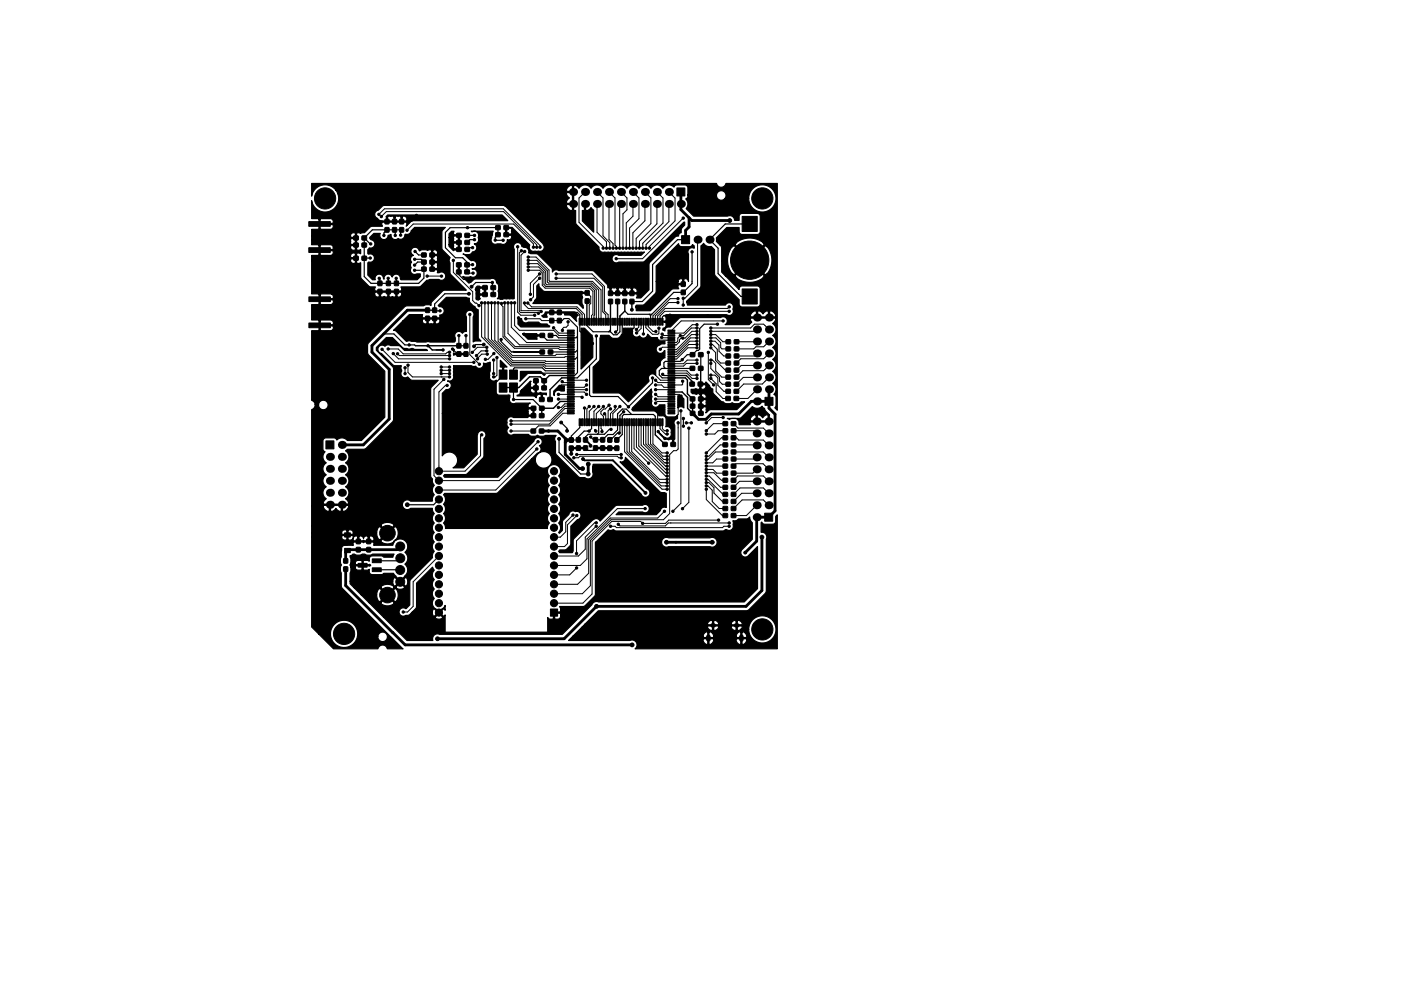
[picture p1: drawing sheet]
<svg xmlns="http://www.w3.org/2000/svg" width="297mm" height="210mm" viewBox="0 0 297 210" stroke-linecap="round" stroke-linejoin="round" font-family="sans-serif">
<g fill="#000" stroke="#000" stroke-width=".21">
<path d="M143.5 39.9h1.7v1.7h-1.7zM65.5 47h4.5v1h-4.5zM65.5 52.6h4.5v1h-4.5zM75 54.4h.9v.8h-.9zM75 51.6h.9v.8h-.9zM75 50.1h.9v.8h-.9zM76.8 54.4h.9v.8h-.9zM76.8 51.6h.9v.8h-.9zM76.8 50.1h.9v.8h-.9zM80.1 59.7h.9l-.1 .9h-.8zM81.6 46.6h.9l-.1 .9h-.8zM81.6 48.3h.9l-.1 .9h-.8z"/>
<path d="M81.9 59.7h.9l-.1 .9h-.8zM83.2 46.6h.9l-.1 .9h-.8zM83.2 48.3h.9l-.1 .9h-.8zM83.6 59.7h.9l-.1 .9h-.8zM84.7 46.6h.9l-.1 .9h-.8zM84.7 48.3h.9l-.1 .9h-.8zM89.4 55.2h.9v.8h-.9zM89.4 56.7h.9v.8h-.9zM89.4 53.7h.9v.8h-.9zM91.2 55.2h.9v.8h-.9zM91.2 56.7h.9v.8h-.9zM91.2 53.7h.9v.8h-.9z"/>
<path d="M96.8 55.8h.9v.8h-.9zM96.8 57.3h.9v.8h-.9zM96.8 51h.9l.1 .8-.9 .1zM96.8 49.5h.9l.1 .8-.9 .1zM96.8 52.5h.9l.1 .8h-.9zM98.6 55.8h.9v.8h-.9zM98.6 57.3h.9v.8h-.9zM98.6 51h.9v.8l-.9 .1zM98.6 49.5h.9v.8l-.9 .1zM98.6 52.5h.9v.8h-.9zM105.1 49.4h.9v.8h-.9zM105.1 47.9h.9v.8h-.9z"/>
<path d="M106.9 49.4h.9v.8h-.9zM106.9 47.9h.9v.8h-.9zM144.5 59.8h.8l-.1 1-.8-.1zM144.5 50h1.7v1.7h-1.7zM157.3 45.9h3.3v3.2h-3.3zM65.5 63h4.5v1h-4.5zM65.5 68.5h4.5v1h-4.5zM80.1 61.4h.9l-.1 .9h-.8zM81.9 61.4h.9l-.1 .9h-.8zM83.6 61.4h.9l-.1 .9h-.8zM90.2 67.1h.9l-.1 .9h-.8zM90.2 65.4h.9l-.1 .9h-.8z"/>
<path d="M91.7 67.1h.9l-.1 .9h-.8zM91.7 65.4h.9l-.1 .9h-.8zM96.9 74.7h.8v.9h-.8zM96.9 72.9h.8v.9h-.8zM98.4 74.7h.8v.9h-.8zM98.4 72.9h.8v.9h-.8zM102.4 62.1h.9v.8h-.9zM102.4 60.6h.9v.8h-.9zM104.1 62.1h.9v.8h-.9zM104.1 60.6h.9v.8h-.9zM114.5 74.3h.9v.8h-.9zM114.5 70.8l.9-.1v.9h-.9z"/>
<path d="M116.3 74.3h.9v.8h-.9zM116.3 70.8l.9-.1v.9h-.9zM116.6 65.8h.8v.9h-.8zM116.6 67.6h.8v.9h-.8zM118.2 65.8h.8v.9h-.8zM118.2 67.6h.8v.9h-.8zM120.3 70h1.4l.1 .3h-1.5zM120.3 70.5h1.4l.1 .3h-1.5zM120.3 71h1.4l.1 .3h-1.5zM120.3 71.5h1.4l.1 .3h-1.5zM120.3 72h1.4l.1 .3h-1.5zM120.3 72.5h1.4l.1 .3h-1.5z"/>
<path d="M120.3 73h1.4l.1 .3h-1.5zM120.3 73.5h1.4l.1 .3h-1.5zM120.3 74h1.4l.1 .3h-1.5zM120.3 74.5h1.4l.1 .3h-1.5zM120.3 75h1.4l.1 .3h-1.5zM120.3 75.5h1.4l.1 .3h-1.5zM120.3 76h1.4l.1 .3h-1.5zM120.3 76.5h1.4l.1 .3h-1.5zM120.3 77h1.4l.1 .3h-1.5zM120.3 77.5h1.4l.1 .3h-1.5zM120.3 78h1.4l.1 .3h-1.5zM120.3 78.5h1.4l.1 .3h-1.5z"/>
<path d="M120.3 79h1.4l.1 .3h-1.5zM120.3 79.5h1.4l.1 .3h-1.5zM122.8 67.5l.3 .1-.1 1.4-.2-.1zM123.3 67.5l.3 .1-.1 1.4-.2-.1zM123.8 67.5l.3 .1-.1 1.4-.2-.1zM124.3 67.5l.3 .1-.1 1.4-.2-.1zM124.1 61.7h.8v.9h-.8zM124.1 63.4h.8v1l-.8-.1zM124.8 67.5l.3 .1-.1 1.4-.2-.1zM125.3 67.5l.3 .1-.1 1.4-.2-.1zM125.8 67.5l.3 .1-.1 1.4-.2-.1zM126.3 67.5l.3 .1-.1 1.4-.2-.1z"/>
<path d="M126.8 67.5l.3 .1-.1 1.4-.2-.1zM127.3 67.5l.3 .1-.1 1.4-.2-.1zM127.8 67.5l.3 .1-.1 1.4-.2-.1zM128.3 67.5l.3 .1-.1 1.4-.2-.1zM128.8 67.5l.3 .1-.1 1.4-.2-.1zM129.3 67.5l.3 .1-.1 1.4-.2-.1zM129 61.8h.9l-.1 .9h-.8zM129 63.5h.9l-.1 .9h-.8zM129.8 67.5l.3 .1-.1 1.4-.2-.1zM130.3 67.5l.3 .1-.1 1.4-.2-.1zM130.8 67.5l.3 .1-.1 1.4-.2-.1zM130.5 61.8h.9l-.1 .9h-.8z"/>
<path d="M130.5 63.5h.9l-.1 .9h-.8zM131.3 67.5l.3 .1-.1 1.4-.2-.1zM131.8 67.5l.3 .1-.1 1.4-.2-.1zM132.3 67.5l.3 .1-.1 1.4-.2-.1zM132.1 61.8h.8v.9h-.9zM132.1 63.5h.8v.9h-.9zM132.8 67.5l.3 .1-.1 1.4-.2-.1zM133.3 67.5l.3 .1-.1 1.4-.2-.1zM133.8 67.5l.3 .1-.1 1.4-.2-.1zM133.6 61.8h.8v.9h-.8zM133.6 63.5h.8v.9h-.8zM134.3 67.5l.3 .1-.1 1.4-.2-.1z"/>
<path d="M134.8 67.5l.3 .1-.1 1.4-.2-.1zM135.3 67.5l.3 .1-.1 1.4-.2-.1zM135.8 67.5l.3 .1-.1 1.4-.2-.1zM136.3 67.5l.3 .1-.1 1.4-.2-.1zM136.8 67.5l.3 .1-.1 1.4-.2-.1zM137.3 67.5l.3 .1-.1 1.4-.2-.1zM137.8 67.5l.3 .1-.1 1.4-.2-.1zM138.3 67.5l.3 .1-.1 1.4-.2-.1zM138.8 67.5l.3 .1-.1 1.4-.2-.1zM139.3 67.5l.3 .1-.1 1.4-.2-.1zM139.8 67.5l.3 .1-.1 1.4-.2-.1zM140.3 67.5l.3 .1-.1 1.4-.2-.1z"/>
<path d="M141.6 79.5h1.4l.1 .3h-1.4zM141.6 79h1.4l.1 .3h-1.4zM141.6 78.5h1.4l.1 .3h-1.4zM141.6 78h1.4l.1 .3h-1.4zM141.6 77.5h1.4l.1 .3h-1.4zM141.6 77h1.4l.1 .3h-1.4zM141.6 76.5h1.4l.1 .3h-1.4zM141.6 76h1.4l.1 .3h-1.4zM141.6 75.5h1.4l.1 .3h-1.4zM141.6 75h1.4l.1 .3h-1.4zM141.6 74.5h1.4l.1 .3h-1.4zM141.6 74h1.4l.1 .3h-1.4z"/>
<path d="M141.6 73.5h1.4l.1 .3h-1.4zM141.6 73h1.4l.1 .3h-1.4zM141.6 72.5h1.4l.1 .3h-1.4zM141.6 72h1.4l.1 .3h-1.4zM141.6 71.5h1.4l.1 .3h-1.4zM141.6 71h1.4l.1 .3h-1.4zM141.6 70.5h1.4l.1 .3h-1.4zM141.6 70h1.4l.1 .3h-1.4zM144.5 61.6h.8l-.1 .9h-.8zM146.4 77.7h.8l.1 .8-.9 .1zM146.4 74.8h.9v.8l-.9 .1zM148.1 77.7h.9v.8l-.9 .1z"/>
<path d="M148.1 74.8h.9l.1 .8-1 .1zM153.9 79.6h.9l.1 .8h-.9zM153.9 78.1h.9l.1 .8h-.9zM153.9 76.6h.9l.1 .8h-.9zM154 72.1h.8l.1 .8h-.9zM154 75.1h.8l.1 .8h-.9zM154 73.6h.8l.1 .8h-.9zM155.7 79.6h.9v.8h-.9zM155.7 78.1h.9v.8h-.9zM155.7 76.6h.9v.8h-.9zM155.7 72.1h.9v.8h-.9zM155.7 75.1h.9v.8h-.9z"/>
<path d="M155.7 73.6h.9v.8h-.9zM157.3 61.3h3.3v3.2h-3.3zM69.1 93.5h1.7v1.7h-1.7zM105.8 78.5h1.7v2h-1.7zM105.8 81.3h1.7v1.9h-1.7zM108 81.3h1.7v1.9h-1.7zM108 78.5h1.7v2h-1.7zM112.6 91h.9v.8l-.9 .1zM112.6 87.8h.9l.1 .8h-.9zM112.7 86.2h.9v.8h-.9zM113.2 81.9h.9v.8h-.9zM113.2 80.4h.9v.8h-.9z"/>
<path d="M114.4 91h.9v.8l-.9 .1zM114.4 87.8h.9v.8h-.9zM114.4 84.4l.9-.1v.8l-.9 .1zM114.4 86.2h.9v.8h-.9zM114.9 81.9h.9v.8h-.9zM114.9 80.4h.9v.8h-.9zM116.2 84.4l.9-.1v.8l-.9 .1zM120.7 94.6l.8 .1v.9l-.8-.1zM120.7 92.9h.8v.9h-.8zM120.3 80h1.4l.1 .3h-1.5zM120.3 80.5h1.4l.1 .3h-1.5zM120.3 81h1.4l.1 .3h-1.5z"/>
<path d="M120.3 81.5h1.4l.1 .3h-1.5zM120.3 82h1.4l.1 .3h-1.5zM120.3 82.5h1.4l.1 .3h-1.5zM120.3 83h1.4l.1 .3h-1.5zM120.3 83.5h1.4l.1 .3h-1.5zM120.3 84h1.4l.1 .3h-1.5zM120.3 84.5h1.4l.1 .3h-1.5zM120.3 85h1.4l.1 .3h-1.5zM120.3 85.5h1.4l.1 .3h-1.5zM120.3 86h1.4l.1 .3h-1.5zM120.3 86.5h1.4l.1 .3h-1.5zM120.3 87h1.4l.1 .3h-1.5z"/>
<path d="M120.3 87.5h1.4l.1 .3h-1.5zM122.2 94.6h.9l-.1 .9h-.8zM122.2 92.9h.9l-.1 .9h-.8zM122.8 88.9h.3l-.1 1.4h-.2zM123.3 88.9h.3l-.1 1.4h-.2zM123.8 88.9h.3l-.1 1.4h-.2zM123.7 94.6h.9l-.1 .9h-.8zM123.7 92.9h.9l-.1 .9h-.8zM124.3 88.9h.3l-.1 1.4h-.2zM124.8 88.9h.3l-.1 1.4h-.2zM125.3 88.9h.3l-.1 1.4h-.2zM125.8 88.9h.3l-.1 1.4h-.2z"/>
<path d="M126.3 88.9h.3l-.1 1.4h-.2zM125.9 94.6h.8l-.1 .9h-.8zM125.9 92.9h.8l-.1 .9h-.8zM126.8 88.9h.3l-.1 1.4h-.2zM127.3 88.9h.3l-.1 1.4h-.2zM127.8 88.9h.3l-.1 1.4h-.2zM127.4 94.6h.8v.9h-.9zM127.4 92.9h.8v.9h-.9zM128.3 88.9h.3l-.1 1.4h-.2zM128.8 88.9h.3l-.1 1.4h-.2zM129.3 88.9h.3l-.1 1.4h-.2zM128.9 94.6h.8v1l-.8-.1z"/>
<path d="M128.9 92.9h.8v.9h-.8zM129.8 88.9h.3l-.1 1.4h-.2zM130.3 88.9h.3l-.1 1.4h-.2zM130.8 88.9h.3l-.1 1.4h-.2zM130.4 94.6l.8 .1v.9l-.8-.1zM130.4 92.9h.8v.9h-.8zM131.3 88.9h.3l-.1 1.4h-.2zM131.8 88.9h.3l-.1 1.4h-.2zM132.3 88.9h.3l-.1 1.4h-.2zM132.8 88.9h.3l-.1 1.4h-.2zM133.3 88.9h.3l-.1 1.4h-.2zM133.8 88.9h.3l-.1 1.4h-.2z"/>
<path d="M134.3 88.9h.3l-.1 1.4h-.2zM134.8 88.9h.3l-.1 1.4h-.2zM135.3 88.9h.3l-.1 1.4h-.2zM135.8 88.9h.3l-.1 1.4h-.2zM136.3 88.9h.3l-.1 1.4h-.2zM136.8 88.9h.3l-.1 1.4h-.2zM137.3 88.9h.3l-.1 1.4h-.2zM137.8 88.9h.3l-.1 1.4h-.2zM138.3 88.9h.3l-.1 1.4h-.2zM138.8 88.9h.3l-.1 1.4h-.2zM139.3 88.9h.3l-.1 1.4h-.2zM139.8 88.9h.3l-.1 1.4h-.2z"/>
<path d="M140.3 88.9h.3l-.1 1.4h-.2zM140.5 93.9h.9v.8h-.9zM141.6 87.5h1.4l.1 .3h-1.4zM141.6 87h1.4l.1 .3h-1.4zM141.6 86.5h1.4l.1 .3h-1.4zM141.6 86h1.4l.1 .3h-1.4zM141.6 85.5h1.4l.1 .3h-1.4zM141.6 85h1.4l.1 .3h-1.4zM141.6 84.5h1.4l.1 .3h-1.4zM141.6 84h1.4l.1 .3h-1.4zM141.6 83.5h1.4l.1 .3h-1.4zM141.6 83h1.4l.1 .3h-1.4z"/>
<path d="M141.6 82.5h1.4l.1 .3h-1.4zM141.6 82h1.4l.1 .3h-1.4zM141.6 81.5h1.4l.1 .3h-1.4zM141.6 81h1.4l.1 .3h-1.4zM141.6 80.5h1.4l.1 .3h-1.4zM141.6 80h1.4l.1 .3h-1.4zM142.3 93.9h.9v.8h-.9zM146.3 81.1h.9v.8h-.9zM146.4 85.8l.9-.1v.9h-.9zM146.4 84.2h.9v.8l-.9 .1zM146.4 87.3h.9v.8h-.9zM148 81.1h.9l.1 .8h-.9z"/>
<path d="M148.1 85.8l.9-.1 .1 .9h-1zM148.1 84.2h.9l.1 .8-1 .1zM148.1 87.3h.9l.1 .8h-.9zM153.3 89.5h.9v.8h-.9zM153.3 92.5h.9v.8h-.9zM153.3 95.5h.9v.8h-.9zM153.3 98.5h.9v.8h-.9zM153.3 100h.9l.1 .8h-1zM153.3 91h.9l.1 .8h-.9zM153.3 94h.9l.1 .8h-.9zM153.3 97h.9l.1 .8h-.9zM153.9 84.1h.9v.8l-.9 .1z"/>
<path d="M153.9 82.6h.9l.1 .8h-1zM153.9 81.1h.9l.1 .8h-.9zM155.1 89.5h.9v.8h-.9zM155.1 92.5h.9v.8h-.9zM155.1 95.5h.9v.8h-.9zM155.1 98.5h.9v.8h-.9zM155.1 100h.9v.8h-.9zM155.1 91h.9v.8h-.9zM155.1 94h.9v.8h-.9zM155.1 97h.9v.8h-.9zM155.7 84.1h.9v.8l-.9 .1zM155.7 82.6h.9v.8h-.9z"/>
<path d="M155.7 81.1h.9v.8h-.9zM162.2 84.3h1.7v1.7h-1.7zM72.9 118.5l.8 .1v.9l-.8-.1zM73.1 113h1.2v.9h-1.2zM73.1 116.3h1.2v.9h-1.2zM75.6 114.4h.8v.9h-.9zM75.6 116.2h.8v.9h-.9zM75.9 119.5h1.9v.8h-1.9zM77.8 114.4h.8v.9h-.9zM77.8 116.2h.8v.9h-.9zM78.9 118.6h1.9v.8h-1.9zM153.3 103h.9v.8h-.9z"/>
<path d="M153.3 106h.9v.8h-.9zM153.3 109h.9v.8h-.9zM153.3 101.5h.9v.8h-.9zM153.3 104.5h.9v.8h-.9zM153.3 107.5h.9v.8h-.9zM155.1 103h.9v.8h-.9zM155.1 106h.9v.8h-.9zM155.1 109h.9v.8h-.9zM155.1 101.5h.9v.8h-.9zM155.1 104.5h.9v.8h-.9zM155.1 107.5h.9v.8h-.9zM162.1 108.9h1.7v1.7h-1.7z"/>
<path d="M72.9 120.3h.8v.9h-.8zM78.9 120.5h1.9v.8h-1.9zM116.7 129.2h1.5v1.5h-1.5z"/>
<circle cx="68" cy="58.2" r=".4"/>
<circle cx="68" cy="56.2" r=".4"/>
<circle cx="68.9" cy="42.1" r="2.25"/>
<circle cx="70" cy="58.2" r=".4"/>
<circle cx="70" cy="56.2" r=".4"/>
<circle cx="72.4" cy="54.9" r=".25"/>
<circle cx="72.5" cy="45.2" r=".4"/>
<circle cx="72.5" cy="40.2" r=".4"/>
<circle cx="72.5" cy="47.7" r=".4"/>
<circle cx="72.5" cy="42.7" r=".4"/>
<circle cx="73.1" cy="51.3" r=".25"/>
<circle cx="74" cy="59.2" r=".4"/>
<circle cx="77.2" cy="50.5" r=".25"/>
<circle cx="78" cy="43.2" r=".4"/>
<circle cx="78" cy="45.2" r=".4"/>
<circle cx="78" cy="47.2" r=".4"/>
<circle cx="78" cy="41.2" r=".4"/>
<circle cx="78.5" cy="54.7" r=".25"/>
<circle cx="78.6" cy="51.7" r=".25"/>
<circle cx="80" cy="43.2" r=".4"/>
<circle cx="80" cy="41.2" r=".4"/>
<circle cx="80.3" cy="45.5" r=".25"/>
<circle cx="80.4" cy="59" r=".25"/>
<circle cx="80.8" cy="45.9" r=".25"/>
<circle cx="81" cy="56.6" r=".4"/>
<circle cx="81" cy="55.2" r=".4"/>
<circle cx="81" cy="53.8" r=".4"/>
<circle cx="81" cy="52.4" r=".4"/>
<circle cx="81.4" cy="49.9" r=".25"/>
<circle cx="82" cy="41.2" r=".4"/>
<circle cx="82.3" cy="59" r=".25"/>
<circle cx="82.4" cy="56.6" r=".4"/>
<circle cx="82.4" cy="55.2" r=".4"/>
<circle cx="82.4" cy="53.8" r=".4"/>
<circle cx="82.4" cy="52.4" r=".4"/>
<circle cx="83.8" cy="56.6" r=".4"/>
<circle cx="83.8" cy="55.2" r=".4"/>
<circle cx="83.8" cy="53.8" r=".4"/>
<circle cx="83.8" cy="52.4" r=".4"/>
<circle cx="83.8" cy="49.9" r=".25"/>
<circle cx="84" cy="59" r=".25"/>
<circle cx="84" cy="41.2" r=".4"/>
<circle cx="84.9" cy="49.9" r=".25"/>
<circle cx="85.1" cy="56.6" r=".4"/>
<circle cx="85.2" cy="55.2" r=".4"/>
<circle cx="85.2" cy="53.8" r=".4"/>
<circle cx="85.2" cy="52.4" r=".4"/>
<circle cx="86" cy="41.2" r=".4"/>
<circle cx="86.3" cy="48.8" r=".25"/>
<circle cx="86.5" cy="47.2" r=".25"/>
<circle cx="87.3" cy="46.7" r=".25"/>
<circle cx="87.9" cy="57.3" r=".25"/>
<circle cx="87.9" cy="56.2" r=".25"/>
<circle cx="87.9" cy="55" r=".25"/>
<circle cx="88" cy="53.3" r=".25"/>
<circle cx="88.3" cy="41" r=".3"/>
<circle cx="88.3" cy="43" r=".3"/>
<circle cx="88.3" cy="45.7" r=".25"/>
<circle cx="90.6" cy="58.6" r=".25"/>
<circle cx="93.2" cy="49.6" r=".25"/>
<circle cx="93.2" cy="48.8" r=".25"/>
<circle cx="93.6" cy="58.6" r=".25"/>
<circle cx="96.1" cy="55.2" r=".25"/>
<circle cx="97.3" cy="52.9" r=".25"/>
<circle cx="99.1" cy="48.3" r=".25"/>
<circle cx="99.3" cy="59.3" r=".25"/>
<circle cx="100.2" cy="52.5" r=".25"/>
<circle cx="100.2" cy="56.1" r=".25"/>
<circle cx="100.3" cy="57.9" r=".25"/>
<circle cx="100.6" cy="49.9" r=".25"/>
<circle cx="100.6" cy="50.8" r=".25"/>
<circle cx="101" cy="42.2" r=".4"/>
<circle cx="101" cy="40.2" r=".4"/>
<circle cx="102.8" cy="57.5" r=".4"/>
<circle cx="102.8" cy="54.7" r=".4"/>
<circle cx="102.8" cy="53.4" r=".4"/>
<circle cx="102.8" cy="56.1" r=".4"/>
<circle cx="103" cy="42.2" r=".4"/>
<circle cx="103" cy="40.2" r=".4"/>
<circle cx="104.1" cy="56.1" r=".4"/>
<circle cx="104.2" cy="57.5" r=".4"/>
<circle cx="104.2" cy="54.7" r=".4"/>
<circle cx="104.2" cy="53.4" r=".4"/>
<circle cx="104.4" cy="59.9" r=".25"/>
<circle cx="105" cy="50.9" r=".25"/>
<circle cx="105.5" cy="57.5" r=".4"/>
<circle cx="105.5" cy="56.1" r=".4"/>
<circle cx="105.5" cy="53.4" r=".4"/>
<circle cx="105.5" cy="54.7" r=".4"/>
<circle cx="105.6" cy="48.3" r=".3"/>
<circle cx="106.7" cy="51" r=".25"/>
<circle cx="106.9" cy="56.2" r=".4"/>
<circle cx="106.9" cy="57.5" r=".4"/>
<circle cx="106.9" cy="53.4" r=".4"/>
<circle cx="106.9" cy="54.7" r=".4"/>
<circle cx="109" cy="40.2" r=".3"/>
<circle cx="109.7" cy="52.3" r=".25"/>
<circle cx="110.5" cy="53.2" r=".25"/>
<circle cx="111" cy="40.2" r=".3"/>
<circle cx="111.2" cy="53.4" r=".25"/>
<circle cx="112" cy="54.5" r=".25"/>
<circle cx="112" cy="57.3" r=".25"/>
<circle cx="112" cy="55.9" r=".25"/>
<circle cx="112" cy="55.2" r=".25"/>
<circle cx="112" cy="56.6" r=".25"/>
<circle cx="113" cy="40.2" r=".3"/>
<circle cx="113.1" cy="52.4" r=".25"/>
<circle cx="113.8" cy="52.4" r=".25"/>
<circle cx="114.4" cy="58.1" r=".25"/>
<circle cx="114.4" cy="59" r=".25"/>
<circle cx="114.5" cy="52.4" r=".25"/>
<circle cx="115" cy="40.2" r=".3"/>
<circle cx="116.7" cy="52" r=".4"/>
<circle cx="116.7" cy="49.5" r=".4"/>
<circle cx="117" cy="40.2" r=".3"/>
<circle cx="117.9" cy="59" r=".25"/>
<circle cx="117.9" cy="58.1" r=".25"/>
<circle cx="119" cy="42.2" r=".4"/>
<circle cx="119" cy="40.2" r=".4"/>
<circle cx="122" cy="55.2" r=".4"/>
<circle cx="122" cy="51.2" r=".4"/>
<circle cx="122" cy="53.2" r=".4"/>
<circle cx="122" cy="49.2" r=".4"/>
<circle cx="124" cy="55.2" r=".4"/>
<circle cx="124" cy="51.2" r=".4"/>
<circle cx="124" cy="53.2" r=".4"/>
<circle cx="124.6" cy="46.1" r=".4"/>
<circle cx="126" cy="55.2" r=".4"/>
<circle cx="126" cy="53.2" r=".4"/>
<circle cx="127.9" cy="52.6" r=".25"/>
<circle cx="128.6" cy="52.6" r=".25"/>
<circle cx="129.3" cy="52.6" r=".25"/>
<circle cx="130" cy="52.6" r=".25"/>
<circle cx="130.6" cy="54.9" r=".25"/>
<circle cx="130.7" cy="52.6" r=".25"/>
<circle cx="131.4" cy="52.6" r=".25"/>
<circle cx="131.8" cy="56" r=".25"/>
<circle cx="132.1" cy="52.6" r=".25"/>
<circle cx="132.8" cy="52.6" r=".25"/>
<circle cx="133" cy="56" r=".25"/>
<circle cx="133.5" cy="52.6" r=".25"/>
<circle cx="134.2" cy="52.6" r=".25"/>
<circle cx="134.8" cy="57.5" r=".25"/>
<circle cx="134.9" cy="52.6" r=".25"/>
<circle cx="135.6" cy="52.6" r=".25"/>
<circle cx="136.3" cy="52.6" r=".25"/>
<circle cx="137" cy="52.6" r=".25"/>
<circle cx="137.7" cy="52.6" r=".25"/>
<circle cx="142.8" cy="55" r=".4"/>
<circle cx="144.8" cy="55" r=".4"/>
<circle cx="144.9" cy="46.3" r=".25"/>
<circle cx="146.7" cy="53.4" r=".25"/>
<circle cx="147" cy="42.2" r=".4"/>
<circle cx="147" cy="40.2" r=".4"/>
<circle cx="147" cy="44.2" r=".4"/>
<circle cx="149" cy="44.2" r=".4"/>
<circle cx="154.7" cy="46.8" r=".4"/>
<circle cx="158.9" cy="55.2" r="4.1"/>
<circle cx="161.6" cy="42.1" r="2.25"/>
<circle cx="163" cy="46.2" r=".4"/>
<circle cx="163" cy="49.2" r=".4"/>
<circle cx="67.5" cy="75.2" r=".4"/>
<circle cx="67.5" cy="77.7" r=".4"/>
<circle cx="67.5" cy="72.7" r=".4"/>
<circle cx="68" cy="60.2" r=".4"/>
<circle cx="70" cy="60.2" r=".4"/>
<circle cx="70" cy="75.2" r=".4"/>
<circle cx="70" cy="77.7" r=".4"/>
<circle cx="70" cy="72.7" r=".4"/>
<circle cx="72.5" cy="75.2" r=".4"/>
<circle cx="72.5" cy="77.7" r=".4"/>
<circle cx="72.5" cy="72.7" r=".4"/>
<circle cx="74" cy="65.2" r=".4"/>
<circle cx="74" cy="67.2" r=".4"/>
<circle cx="74" cy="61.2" r=".4"/>
<circle cx="74" cy="63.2" r=".4"/>
<circle cx="75" cy="75.2" r=".4"/>
<circle cx="75" cy="77.7" r=".4"/>
<circle cx="75" cy="72.7" r=".4"/>
<circle cx="81" cy="74.1" r=".25"/>
<circle cx="82.3" cy="74" r=".25"/>
<circle cx="83.4" cy="75" r=".25"/>
<circle cx="84.3" cy="75.1" r=".25"/>
<circle cx="85.5" cy="63.6" r=".25"/>
<circle cx="85.9" cy="79.3" r=".25"/>
<circle cx="85.9" cy="78" r=".25"/>
<circle cx="86.5" cy="77.5" r=".25"/>
<circle cx="86.7" cy="73.2" r=".25"/>
<circle cx="89.4" cy="71.6" r=".25"/>
<circle cx="90.2" cy="69.5" r=".25"/>
<circle cx="90.4" cy="63.5" r=".25"/>
<circle cx="90.7" cy="73.4" r=".25"/>
<circle cx="93.3" cy="65.9" r=".25"/>
<circle cx="93.5" cy="79.3" r=".25"/>
<circle cx="93.5" cy="78.6" r=".25"/>
<circle cx="93.5" cy="77.9" r=".25"/>
<circle cx="93.9" cy="74.2" r=".25"/>
<circle cx="95.3" cy="79.3" r=".25"/>
<circle cx="95.3" cy="75.4" r=".25"/>
<circle cx="95.3" cy="80" r=".25"/>
<circle cx="95.3" cy="78.6" r=".25"/>
<circle cx="95.3" cy="77.9" r=".25"/>
<circle cx="95.3" cy="74.7" r=".25"/>
<circle cx="95.3" cy="76.1" r=".25"/>
<circle cx="95.5" cy="67.7" r=".25"/>
<circle cx="95.5" cy="69" r=".25"/>
<circle cx="96" cy="74.1" r=".25"/>
<circle cx="96" cy="72.2" r=".25"/>
<circle cx="96.1" cy="68.3" r=".25"/>
<circle cx="96.7" cy="67.7" r=".25"/>
<circle cx="96.7" cy="69" r=".25"/>
<circle cx="97.3" cy="71.2" r=".25"/>
<circle cx="98.8" cy="73.4" r=".3"/>
<circle cx="98.8" cy="71.2" r=".25"/>
<circle cx="99.4" cy="62.3" r=".3"/>
<circle cx="99.6" cy="66.7" r=".25"/>
<circle cx="100" cy="60.8" r=".3"/>
<circle cx="100.1" cy="74.8" r=".25"/>
<circle cx="100.5" cy="76.9" r=".25"/>
<circle cx="100.5" cy="73.5" r=".3"/>
<circle cx="101" cy="75.4" r=".25"/>
<circle cx="101.2" cy="62.2" r=".25"/>
<circle cx="101.2" cy="63.2" r=".25"/>
<circle cx="101.2" cy="76.1" r=".25"/>
<circle cx="101.6" cy="64.8" r=".25"/>
<circle cx="101.6" cy="77.3" r=".25"/>
<circle cx="102.1" cy="64.3" r=".25"/>
<circle cx="102.6" cy="73.1" r=".3"/>
<circle cx="102.8" cy="64.3" r=".25"/>
<circle cx="102.9" cy="76.2" r=".25"/>
<circle cx="103.1" cy="78.4" r=".25"/>
<circle cx="103.2" cy="74.4" r=".25"/>
<circle cx="103.2" cy="73.7" r=".25"/>
<circle cx="103.3" cy="75.1" r=".25"/>
<circle cx="103.5" cy="64.3" r=".25"/>
<circle cx="104.2" cy="64.3" r=".25"/>
<circle cx="104.7" cy="79.3" r=".25"/>
<circle cx="104.7" cy="80" r=".25"/>
<circle cx="104.7" cy="76.4" r=".25"/>
<circle cx="104.7" cy="75" r=".25"/>
<circle cx="104.9" cy="64.3" r=".25"/>
<circle cx="105.4" cy="75.9" r=".25"/>
<circle cx="105.6" cy="64.3" r=".25"/>
<circle cx="106.2" cy="72" r=".25"/>
<circle cx="106.3" cy="64.4" r=".25"/>
<circle cx="107" cy="64.3" r=".25"/>
<circle cx="107.7" cy="64.3" r=".25"/>
<circle cx="108.4" cy="64.3" r=".25"/>
<circle cx="109.1" cy="64.2" r=".25"/>
<circle cx="109.9" cy="67.4" r=".25"/>
<circle cx="110.9" cy="79.6" r=".25"/>
<circle cx="111.1" cy="70.9" r=".25"/>
<circle cx="111.2" cy="64.3" r=".25"/>
<circle cx="111.5" cy="67.6" r=".25"/>
<circle cx="111.9" cy="64.3" r=".25"/>
<circle cx="112.4" cy="62.4" r=".25"/>
<circle cx="112.5" cy="63.6" r=".25"/>
<circle cx="113.4" cy="66.9" r=".25"/>
<circle cx="114.2" cy="66.5" r=".25"/>
<circle cx="114.7" cy="64.1" r=".3"/>
<circle cx="114.7" cy="66.1" r=".25"/>
<circle cx="115.2" cy="71.2" r=".25"/>
<circle cx="117" cy="66.3" r=".25"/>
<circle cx="117.4" cy="69.5" r=".25"/>
<circle cx="119.2" cy="70.1" r=".25"/>
<circle cx="120.4" cy="68.3" r=".25"/>
<circle cx="123.2" cy="62.1" r=".3"/>
<circle cx="123.2" cy="63" r=".3"/>
<circle cx="123.9" cy="74.7" r=".25"/>
<circle cx="125.6" cy="72.9" r=".3"/>
<circle cx="126.4" cy="71.3" r=".25"/>
<circle cx="127" cy="78.2" r=".3"/>
<circle cx="129" cy="76.2" r=".3"/>
<circle cx="130.5" cy="70.5" r=".25"/>
<circle cx="131" cy="74.2" r=".3"/>
<circle cx="131.9" cy="71.2" r=".25"/>
<circle cx="132.9" cy="72.2" r=".3"/>
<circle cx="133" cy="79.2" r=".3"/>
<circle cx="133.8" cy="70.2" r=".25"/>
<circle cx="134" cy="65.7" r=".3"/>
<circle cx="134.9" cy="69.9" r=".25"/>
<circle cx="135" cy="70.6" r=".25"/>
<circle cx="135" cy="77.2" r=".3"/>
<circle cx="136.4" cy="70.9" r=".25"/>
<circle cx="137" cy="75.2" r=".3"/>
<circle cx="137.9" cy="78.6" r=".25"/>
<circle cx="139" cy="76.7" r=".25"/>
<circle cx="139.1" cy="70.3" r=".25"/>
<circle cx="139.7" cy="69.6" r=".25"/>
<circle cx="140" cy="74.1" r=".25"/>
<circle cx="140.3" cy="71.6" r=".25"/>
<circle cx="140.4" cy="70.9" r=".25"/>
<circle cx="140.5" cy="79.4" r=".25"/>
<circle cx="142.1" cy="66.9" r=".3"/>
<circle cx="143.7" cy="64.2" r=".25"/>
<circle cx="143.7" cy="63.4" r=".25"/>
<circle cx="144.2" cy="71.2" r=".25"/>
<circle cx="144.6" cy="76.3" r=".25"/>
<circle cx="144.8" cy="71.7" r=".25"/>
<circle cx="144.9" cy="64.7" r=".25"/>
<circle cx="144.9" cy="63.3" r=".25"/>
<circle cx="147.8" cy="71.7" r=".25"/>
<circle cx="147.8" cy="71" r=".25"/>
<circle cx="147.8" cy="77.1" r=".25"/>
<circle cx="147.8" cy="79.6" r=".25"/>
<circle cx="147.8" cy="69.6" r=".25"/>
<circle cx="147.8" cy="68.9" r=".25"/>
<circle cx="147.8" cy="70.3" r=".25"/>
<circle cx="147.8" cy="76.4" r=".25"/>
<circle cx="147.8" cy="72.4" r=".25"/>
<circle cx="147.8" cy="73.8" r=".25"/>
<circle cx="147.8" cy="73.1" r=".25"/>
<circle cx="150" cy="67" r=".3"/>
<circle cx="150.2" cy="74.8" r=".25"/>
<circle cx="150.7" cy="71.7" r=".25"/>
<circle cx="150.7" cy="69.6" r=".25"/>
<circle cx="150.7" cy="79.6" r=".25"/>
<circle cx="150.7" cy="71" r=".25"/>
<circle cx="150.7" cy="77.1" r=".25"/>
<circle cx="150.7" cy="76.4" r=".25"/>
<circle cx="150.7" cy="70.3" r=".25"/>
<circle cx="150.7" cy="72.4" r=".25"/>
<circle cx="150.7" cy="73.8" r=".25"/>
<circle cx="150.7" cy="73.1" r=".25"/>
<circle cx="152.1" cy="68.8" r=".25"/>
<circle cx="153.3" cy="68.1" r=".25"/>
<circle cx="154.6" cy="66" r=".25"/>
<circle cx="154.6" cy="65.1" r=".25"/>
<circle cx="163" cy="62.2" r=".4"/>
<circle cx="163" cy="60.2" r=".4"/>
<circle cx="163" cy="64.2" r=".4"/>
<circle cx="67.5" cy="80.2" r=".4"/>
<circle cx="67.5" cy="91.7" r=".3"/>
<circle cx="70" cy="80.2" r=".4"/>
<circle cx="72.5" cy="80.2" r=".4"/>
<circle cx="75" cy="80.2" r=".4"/>
<circle cx="79" cy="99.2" r=".25"/>
<circle cx="79" cy="96.2" r=".25"/>
<circle cx="82" cy="99.2" r=".25"/>
<circle cx="82" cy="96.2" r=".25"/>
<circle cx="84" cy="89.7" r=".3"/>
<circle cx="85" cy="99.2" r=".25"/>
<circle cx="85" cy="96.2" r=".25"/>
<circle cx="86" cy="89.7" r=".3"/>
<circle cx="88" cy="99.2" r=".25"/>
<circle cx="88" cy="96.2" r=".25"/>
<circle cx="93.1" cy="100" r=".76"/>
<circle cx="94.1" cy="80.5" r=".25"/>
<circle cx="94.8" cy="81.8" r=".25"/>
<circle cx="98" cy="96.2" r=".4"/>
<circle cx="100" cy="96.2" r=".4"/>
<circle cx="102.1" cy="92.3" r=".25"/>
<circle cx="104" cy="96.2" r=".4"/>
<circle cx="104" cy="98.2" r=".4"/>
<circle cx="106" cy="96.2" r=".4"/>
<circle cx="106" cy="98.2" r=".4"/>
<circle cx="108" cy="96.2" r=".4"/>
<circle cx="108.4" cy="91.4" r=".25"/>
<circle cx="108.4" cy="90" r=".25"/>
<circle cx="108.4" cy="89.3" r=".25"/>
<circle cx="108.9" cy="84.8" r=".25"/>
<circle cx="110" cy="87.2" r=".25"/>
<circle cx="110" cy="86.2" r=".25"/>
<circle cx="110" cy="88.2" r=".25"/>
<circle cx="110.8" cy="83.6" r=".25"/>
<circle cx="111.5" cy="88.2" r=".25"/>
<circle cx="111.6" cy="87.2" r=".25"/>
<circle cx="112.5" cy="83.5" r=".25"/>
<circle cx="113.8" cy="95.3" r=".25"/>
<circle cx="114.1" cy="93.7" r=".25"/>
<circle cx="116.3" cy="91.4" r=".25"/>
<circle cx="117.5" cy="100" r=".76"/>
<circle cx="118.4" cy="83.7" r=".25"/>
<circle cx="118.4" cy="86.4" r=".25"/>
<circle cx="118.4" cy="84.7" r=".25"/>
<circle cx="118.5" cy="93.1" r=".3"/>
<circle cx="118.6" cy="82.1" r=".25"/>
<circle cx="119" cy="89.6" r=".3"/>
<circle cx="119.2" cy="81" r=".25"/>
<circle cx="120.2" cy="91.4" r=".3"/>
<circle cx="121.1" cy="96.3" r=".3"/>
<circle cx="121.7" cy="97.1" r=".25"/>
<circle cx="122.3" cy="96.4" r=".25"/>
<circle cx="123.4" cy="84.3" r=".25"/>
<circle cx="123.5" cy="99.4" r=".4"/>
<circle cx="123.6" cy="97.4" r=".3"/>
<circle cx="123.9" cy="86.6" r=".25"/>
<circle cx="124.4" cy="83.7" r=".25"/>
<circle cx="124.4" cy="80.7" r=".25"/>
<circle cx="124.4" cy="81.7" r=".25"/>
<circle cx="124.4" cy="82.7" r=".25"/>
<circle cx="124.7" cy="98.5" r=".4"/>
<circle cx="124.9" cy="91.5" r=".25"/>
<circle cx="124.9" cy="86.2" r=".25"/>
<circle cx="125.2" cy="94.6" r=".3"/>
<circle cx="125.2" cy="92.7" r=".25"/>
<circle cx="125.9" cy="86.2" r=".25"/>
<circle cx="126.3" cy="91.5" r=".25"/>
<circle cx="126.9" cy="86.2" r=".25"/>
<circle cx="127.6" cy="91.5" r=".25"/>
<circle cx="127.9" cy="86.2" r=".25"/>
<circle cx="128.2" cy="87.8" r=".25"/>
<circle cx="128.5" cy="99.7" r=".25"/>
<circle cx="129.1" cy="86" r=".25"/>
<circle cx="129.4" cy="86.7" r=".25"/>
<circle cx="129.5" cy="91.1" r=".25"/>
<circle cx="130.4" cy="86.2" r=".25"/>
<circle cx="131" cy="81.2" r=".3"/>
<circle cx="131.3" cy="91.9" r=".25"/>
<circle cx="131.4" cy="86.2" r=".25"/>
<circle cx="131.7" cy="96.4" r=".25"/>
<circle cx="131.7" cy="97.1" r=".25"/>
<circle cx="132.2" cy="87.4" r=".25"/>
<circle cx="133.2" cy="86.3" r=".25"/>
<circle cx="135" cy="86.4" r=".25"/>
<circle cx="137.5" cy="98.3" r=".25"/>
<circle cx="138.3" cy="80.2" r=".25"/>
<circle cx="139" cy="83.7" r=".25"/>
<circle cx="139" cy="80.7" r=".25"/>
<circle cx="139" cy="84.7" r=".25"/>
<circle cx="139" cy="81.7" r=".25"/>
<circle cx="139" cy="82.7" r=".25"/>
<circle cx="139" cy="85.5" r=".25"/>
<circle cx="139.6" cy="91.6" r=".25"/>
<circle cx="139.9" cy="87.2" r=".25"/>
<circle cx="141" cy="93" r=".25"/>
<circle cx="141.5" cy="98.2" r=".25"/>
<circle cx="141.5" cy="92.1" r=".25"/>
<circle cx="141.5" cy="97.5" r=".25"/>
<circle cx="141.5" cy="91.4" r=".25"/>
<circle cx="141.5" cy="96.1" r=".25"/>
<circle cx="141.5" cy="98.9" r=".25"/>
<circle cx="141.5" cy="96.8" r=".25"/>
<circle cx="141.5" cy="99.6" r=".25"/>
<circle cx="142.7" cy="94.3" r=".25"/>
<circle cx="142.8" cy="88.9" r=".25"/>
<circle cx="143.8" cy="89.7" r=".25"/>
<circle cx="144.4" cy="87.2" r=".25"/>
<circle cx="144.4" cy="84" r=".25"/>
<circle cx="144.7" cy="80.9" r=".25"/>
<circle cx="144.9" cy="90.4" r=".25"/>
<circle cx="144.9" cy="88.8" r=".25"/>
<circle cx="145.5" cy="89.7" r=".25"/>
<circle cx="146.1" cy="90.8" r=".25"/>
<circle cx="146.6" cy="89.7" r=".25"/>
<circle cx="147.8" cy="80.3" r=".25"/>
<circle cx="149.7" cy="89.7" r=".25"/>
<circle cx="149.7" cy="92.1" r=".25"/>
<circle cx="149.7" cy="98.2" r=".25"/>
<circle cx="149.7" cy="91.4" r=".25"/>
<circle cx="149.7" cy="96.1" r=".25"/>
<circle cx="149.7" cy="97.5" r=".25"/>
<circle cx="149.7" cy="98.9" r=".25"/>
<circle cx="149.7" cy="96.8" r=".25"/>
<circle cx="149.8" cy="99.6" r=".25"/>
<circle cx="150.7" cy="80.3" r=".25"/>
<circle cx="151" cy="86.2" r=".3"/>
<circle cx="151" cy="84.2" r=".3"/>
<circle cx="151.3" cy="81.7" r=".25"/>
<circle cx="153.3" cy="88.6" r=".25"/>
<circle cx="70" cy="117.7" r=".4"/>
<circle cx="70" cy="112.7" r=".4"/>
<circle cx="70" cy="110.2" r=".4"/>
<circle cx="70" cy="115.2" r=".4"/>
<circle cx="72.5" cy="110.2" r=".4"/>
<circle cx="75" cy="110.2" r=".4"/>
<circle cx="77.5" cy="112.7" r=".4"/>
<circle cx="77.5" cy="110.2" r=".4"/>
<circle cx="82.1" cy="113.1" r="1.65"/>
<circle cx="84.9" cy="115.9" r=".95"/>
<circle cx="84.9" cy="118.4" r=".95"/>
<circle cx="86.4" cy="107.1" r=".4"/>
<circle cx="93.1" cy="116" r=".76"/>
<circle cx="93.1" cy="120" r=".76"/>
<circle cx="93.1" cy="118" r=".76"/>
<circle cx="93.1" cy="114" r=".76"/>
<circle cx="93.1" cy="104" r=".76"/>
<circle cx="93.1" cy="102" r=".76"/>
<circle cx="93.1" cy="108" r=".76"/>
<circle cx="93.1" cy="106" r=".76"/>
<circle cx="93.1" cy="110" r=".76"/>
<circle cx="93.1" cy="112" r=".76"/>
<circle cx="97.5" cy="105.2" r=".25"/>
<circle cx="97.5" cy="107.7" r=".25"/>
<circle cx="100" cy="105.2" r=".25"/>
<circle cx="100" cy="107.7" r=".25"/>
<circle cx="102" cy="100.2" r=".4"/>
<circle cx="102.5" cy="105.2" r=".25"/>
<circle cx="102.5" cy="107.7" r=".25"/>
<circle cx="104" cy="100.2" r=".4"/>
<circle cx="105" cy="105.2" r=".25"/>
<circle cx="105" cy="107.7" r=".25"/>
<circle cx="107.5" cy="105.2" r=".25"/>
<circle cx="107.5" cy="107.7" r=".25"/>
<circle cx="110" cy="105.2" r=".25"/>
<circle cx="110" cy="107.7" r=".25"/>
<circle cx="112.5" cy="105.2" r=".25"/>
<circle cx="112.5" cy="107.7" r=".25"/>
<circle cx="117.5" cy="116" r=".76"/>
<circle cx="117.5" cy="120" r=".76"/>
<circle cx="117.5" cy="118" r=".76"/>
<circle cx="117.5" cy="114" r=".76"/>
<circle cx="117.5" cy="104" r=".76"/>
<circle cx="117.5" cy="102" r=".76"/>
<circle cx="117.5" cy="108" r=".76"/>
<circle cx="117.5" cy="106" r=".76"/>
<circle cx="117.5" cy="110" r=".76"/>
<circle cx="117.5" cy="112" r=".76"/>
<circle cx="121.5" cy="109.3" r=".25"/>
<circle cx="122.2" cy="117.4" r=".25"/>
<circle cx="122.3" cy="109.4" r=".25"/>
<circle cx="124.7" cy="100.6" r=".4"/>
<circle cx="126.4" cy="111.6" r=".25"/>
<circle cx="126.4" cy="110.9" r=".25"/>
<circle cx="129" cy="118.2" r=".4"/>
<circle cx="129.4" cy="111.7" r=".25"/>
<circle cx="129.5" cy="100.7" r=".25"/>
<circle cx="130.5" cy="101.7" r=".25"/>
<circle cx="131" cy="114.2" r=".4"/>
<circle cx="131" cy="116.2" r=".4"/>
<circle cx="131" cy="118.2" r=".4"/>
<circle cx="131.1" cy="111.2" r=".25"/>
<circle cx="131.5" cy="102.7" r=".25"/>
<circle cx="132.5" cy="103.7" r=".25"/>
<circle cx="133" cy="118.2" r=".4"/>
<circle cx="133" cy="116.2" r=".4"/>
<circle cx="133.5" cy="104.7" r=".25"/>
<circle cx="134.5" cy="105.7" r=".25"/>
<circle cx="135" cy="118.2" r=".4"/>
<circle cx="136.2" cy="111" r=".25"/>
<circle cx="136.8" cy="107.9" r=".25"/>
<circle cx="136.9" cy="104.6" r=".3"/>
<circle cx="140.1" cy="117.7" r=".4"/>
<circle cx="140.9" cy="108.5" r=".25"/>
<circle cx="141.3" cy="115" r=".4"/>
<circle cx="141.5" cy="103.8" r=".25"/>
<circle cx="141.5" cy="102.4" r=".25"/>
<circle cx="141.5" cy="103.1" r=".25"/>
<circle cx="141.5" cy="101.7" r=".25"/>
<circle cx="141.5" cy="100.3" r=".25"/>
<circle cx="141.5" cy="101" r=".25"/>
<circle cx="142.7" cy="108.5" r=".25"/>
<circle cx="143.2" cy="117.6" r=".4"/>
<circle cx="144.7" cy="107.9" r=".25"/>
<circle cx="149.7" cy="103.8" r=".25"/>
<circle cx="149.8" cy="102.4" r=".25"/>
<circle cx="149.8" cy="103.1" r=".25"/>
<circle cx="149.8" cy="101.7" r=".25"/>
<circle cx="149.8" cy="100.3" r=".25"/>
<circle cx="149.8" cy="101" r=".25"/>
<circle cx="151" cy="115" r=".4"/>
<circle cx="152.4" cy="110.3" r=".25"/>
<circle cx="154.6" cy="111.7" r=".25"/>
<circle cx="154.6" cy="111" r=".25"/>
<circle cx="155" cy="114.2" r=".25"/>
<circle cx="155" cy="118.2" r=".25"/>
<circle cx="155" cy="116.2" r=".25"/>
<circle cx="158" cy="117.2" r=".3"/>
<circle cx="161.5" cy="114" r=".4"/>
<circle cx="163" cy="112.2" r=".25"/>
<circle cx="70" cy="122.7" r=".4"/>
<circle cx="70" cy="120.2" r=".4"/>
<circle cx="72.9" cy="134.5" r="2.25"/>
<circle cx="75" cy="122.7" r=".4"/>
<circle cx="77" cy="132.2" r=".4"/>
<circle cx="77.5" cy="122.7" r=".4"/>
<circle cx="77.5" cy="125.2" r=".4"/>
<circle cx="79" cy="132.2" r=".4"/>
<circle cx="80" cy="122.7" r=".4"/>
<circle cx="82.1" cy="126.3" r="1.65"/>
<circle cx="84.8" cy="120.9" r=".95"/>
<circle cx="84.9" cy="123.4" r=".95"/>
<circle cx="85.5" cy="129.8" r=".25"/>
<circle cx="85.8" cy="132" r=".4"/>
<circle cx="86.8" cy="135" r=".4"/>
<circle cx="89.5" cy="135" r=".4"/>
<circle cx="92.8" cy="135.5" r=".4"/>
<circle cx="93.1" cy="126" r=".76"/>
<circle cx="93.1" cy="130" r=".76"/>
<circle cx="93.1" cy="122" r=".76"/>
<circle cx="93.1" cy="128" r=".76"/>
<circle cx="93.1" cy="124" r=".76"/>
<circle cx="117.5" cy="126" r=".76"/>
<circle cx="117.5" cy="122" r=".76"/>
<circle cx="117.5" cy="128" r=".76"/>
<circle cx="117.5" cy="124" r=".76"/>
<circle cx="122.2" cy="120.5" r=".25"/>
<circle cx="125" cy="134.2" r=".4"/>
<circle cx="126.5" cy="128.6" r=".4"/>
<circle cx="127" cy="134.2" r=".4"/>
<circle cx="127" cy="132.2" r=".4"/>
<circle cx="129" cy="132.2" r=".4"/>
<circle cx="129" cy="134.2" r=".4"/>
<circle cx="131" cy="132.2" r=".4"/>
<circle cx="131" cy="134.2" r=".4"/>
<circle cx="132" cy="122.2" r=".4"/>
<circle cx="132" cy="120.2" r=".4"/>
<circle cx="133" cy="134.2" r=".4"/>
<circle cx="133" cy="132.2" r=".4"/>
<circle cx="134" cy="136.8" r=".4"/>
<circle cx="135" cy="132.2" r=".4"/>
<circle cx="139" cy="136.2" r=".4"/>
<circle cx="139" cy="134.2" r=".4"/>
<circle cx="141" cy="136.2" r=".4"/>
<circle cx="141" cy="134.2" r=".4"/>
<circle cx="143" cy="136.2" r=".4"/>
<circle cx="143" cy="134.2" r=".4"/>
<circle cx="143" cy="132.2" r=".4"/>
<circle cx="145" cy="136.2" r=".4"/>
<circle cx="145" cy="134.2" r=".4"/>
<circle cx="145" cy="132.2" r=".4"/>
<circle cx="146" cy="127.2" r=".35"/>
<circle cx="147" cy="136.2" r=".4"/>
<circle cx="147" cy="132.2" r=".4"/>
<circle cx="147" cy="134.2" r=".4"/>
<circle cx="149" cy="127.2" r=".35"/>
<circle cx="161" cy="129.2" r=".25"/>
<circle cx="161.6" cy="133.5" r="2.25"/>
<circle cx="163" cy="127.2" r=".25"/>
<circle cx="163" cy="129.2" r=".25"/>
</g>
<g fill="#000">
<circle cx="121.5" cy="43.3" r=".85"/>
<circle cx="121.5" cy="40.7" r=".85"/>
<circle cx="124" cy="43.3" r=".85"/>
<circle cx="124" cy="40.7" r=".85"/>
<circle cx="126.6" cy="43.3" r=".85"/>
<circle cx="126.6" cy="40.7" r=".85"/>
<circle cx="129.1" cy="43.3" r=".85"/>
<circle cx="129.1" cy="40.7" r=".85"/>
<circle cx="131.7" cy="43.3" r=".85"/>
<circle cx="131.7" cy="40.7" r=".85"/>
<circle cx="134.2" cy="43.3" r=".85"/>
<circle cx="134.2" cy="40.7" r=".85"/>
<circle cx="136.7" cy="43.3" r=".85"/>
<circle cx="136.7" cy="40.7" r=".85"/>
<circle cx="139.3" cy="43.3" r=".85"/>
<circle cx="139.3" cy="40.7" r=".85"/>
<circle cx="141.8" cy="43.3" r=".85"/>
<circle cx="141.8" cy="40.7" r=".85"/>
<circle cx="144.4" cy="43.3" r=".85"/>
<circle cx="147.9" cy="50.8" r=".85"/>
<circle cx="150.4" cy="50.8" r=".85"/>
<circle cx="160.5" cy="75" r=".85"/>
<circle cx="160.5" cy="67.4" r=".85"/>
<circle cx="160.5" cy="77.5" r=".85"/>
<circle cx="160.5" cy="69.9" r=".85"/>
<circle cx="160.5" cy="72.4" r=".85"/>
<circle cx="163" cy="69.9" r=".85"/>
<circle cx="163" cy="72.4" r=".85"/>
<circle cx="163" cy="75" r=".85"/>
<circle cx="163" cy="67.4" r=".85"/>
<circle cx="163" cy="77.5" r=".85"/>
<circle cx="70" cy="99.5" r=".85"/>
<circle cx="70" cy="96.9" r=".85"/>
<circle cx="72.5" cy="96.9" r=".85"/>
<circle cx="72.5" cy="99.5" r=".85"/>
<circle cx="72.5" cy="94.4" r=".85"/>
<circle cx="160.4" cy="92" r=".85"/>
<circle cx="160.4" cy="94.5" r=".85"/>
<circle cx="160.4" cy="89.4" r=".85"/>
<circle cx="160.4" cy="97" r=".85"/>
<circle cx="160.4" cy="99.6" r=".85"/>
<circle cx="160.5" cy="80.1" r=".85"/>
<circle cx="160.5" cy="82.6" r=".85"/>
<circle cx="160.5" cy="85.1" r=".85"/>
<circle cx="163" cy="89.4" r=".85"/>
<circle cx="163" cy="92" r=".85"/>
<circle cx="163" cy="97" r=".85"/>
<circle cx="163" cy="99.6" r=".85"/>
<circle cx="163" cy="94.5" r=".85"/>
<circle cx="163" cy="82.6" r=".85"/>
<circle cx="163" cy="80.1" r=".85"/>
<circle cx="70" cy="104.5" r=".85"/>
<circle cx="70" cy="107.1" r=".85"/>
<circle cx="70" cy="102" r=".85"/>
<circle cx="72.5" cy="107.1" r=".85"/>
<circle cx="72.5" cy="104.5" r=".85"/>
<circle cx="72.5" cy="102" r=".85"/>
<circle cx="141.3" cy="115" r=".3"/>
<circle cx="151" cy="115" r=".3"/>
<circle cx="160.4" cy="102.1" r=".85"/>
<circle cx="160.4" cy="107.2" r=".85"/>
<circle cx="160.4" cy="109.7" r=".85"/>
<circle cx="160.4" cy="104.7" r=".85"/>
<circle cx="163" cy="104.7" r=".85"/>
<circle cx="163" cy="107.2" r=".85"/>
<circle cx="163" cy="102.1" r=".85"/>
</g>
<path d="M150.2 135.1v.6M157.2 135.1v.6" fill="none" stroke="#000" stroke-width="1"/>
<path d="M151 132.7h.3M156 132.7h.3" fill="none" stroke="#000" stroke-width=".95"/>
<g fill="none" stroke="#000" stroke-width=".25">
<path d="M77.2 50.5l1.4 1.2M77.2 50.5v8.2l1.5 1.4h10.1l1.1-1.1v-3.4M77.5 51.7l-.3 .3M78.5 54.7l-1.3 .1M80.4 59l.2 .2v.9M82 48.8l-.6 .6v.5M82.4 59v1.1M83.7 48.8l.1 .1v1M84 59l.1 1.1M84.9 49.9v-.9l.2-.2h-6.1l-1.8 1.7M87.9 55h1.4l.6 .6M88 53.3l.7 .8h1.2"/>
<path d="M89.9 57.1l-.3 .2h-1.7M89.9 55.6h-1.4l-.6 .6M97.3 57.7v.6l1 1h1M99.1 49.9h1.5M99.1 48.3h.1M100.2 56.1l-1.2 .1M100.2 52.5h-.6l-.5 .4 .1-.2M100.6 49.9h.1M100.6 50.8h-1l-.5 .6M106.7 51l-1.7-.1v-.5l.6-.6v-1.5h-10.2l-1 1v3.3l2.2 2.1h1.5l.9 .9 .1 2.1M145.4 50.8h-1.8l-5.2 5.3v5.7l-2.2 2.2h-2.2M146.7 53.4v6.8l-1.8 1.8h-2.1l-4.9 4.9"/>
<path d="M158.9 47.5h-5.1l-3.4 3.3 1.8 1.9v5.4l4.9 4.8h1.8M81.4 70.8h2.1l2.3 2.4h2.1l.2 .2M96 74.1l1 1h.3M97.3 71.2v2.2h1.5M98.8 71.2v2.2M98.9 73.2l-.1 .2M99.4 62.3h-5.1l-2.2 2.2v1.3l.2 .1h1M100 60.8l.9-.9h3.5l.2 2.6M102.6 73.1h-1.7l-.4 .4M103.1 78.4l-.1 3 .6 .6h.7l2.4-2.5M106.2 72v.5l2.3 2.2h6.5M115 71.2l1 1h5"/>
<path d="M116.7 74.7h.1M116.7 71.2h1.2l.5 .5h3.7l.3-.3M117 66.3h.1M117 66.3h5.4l.5 .5v3.5l2.7 2.6M118.6 66.3h.1M118.6 68h.6l.4-.4h1l1.8 1.8v9.7l-.6 .6h-.8M121 79.2h-9.7l-.4 .4M121 78.7h-5.4l-.6-.7h-5.9l-.2 .3v1.2M122.4 74.3l-.4 .4h-5.3M122.4 75.7l-.4 .5h-1M124.4 68.3v.8l1.4 1.3h3.6M125 77.6v6.2l.3 .3h5.7l2.2 2.2 5.1-5.1v-1"/>
<path d="M126.4 71.3v4.8l-4 4.1h-1.4M129.4 70l-.3 .4M129.4 68.3v2.1M130.9 68.3v1.8l-.4 .4M131.4 68.3v2.1l-.6 .6h-.7l-.7-.6M131.9 68.3v2.9M131.9 71.2h.1M132.5 66h.1M132.5 66l.7 .7h5M132.9 72.2h2.3l2.2 2.2 2.1-2.2h2.8M134.4 68.3v1.3l-.6 .6M137.7 66.7l.2 .2"/>
<path d="M137.9 66.9h.1M137.9 66.9v1.4M140.5 79.4l.3 .3h1.5M142.1 66.9h-1.3l-.4 .4v1M142.3 76.7h-1.3l-.2 .3v.8l.3 .4M146.8 78.1l-6.5 .1-.5 .5v.8l.6 .7h1.9M148.6 75.2v2.9M148.6 78.1h.1M152.1 68.8h-2.8l-1 .9v4.4l-.3 .3h-.3l-.9 .8h-1.1l-1.4 1.5h-1.7M108.9 82.2v2.6M108.9 84.8h.1M108.9 84.8h4.1l1.9 1.8"/>
<path d="M118.5 93.1v2.9l4.6 4.6h1.6M119 89.6l1.2 1.3v.5M121 81.7h-2l-.4 .4M121.1 95.1v1.2M122.9 89.6v1.1l-1.8 1.8v.9h1.5v-.7l1.3-1.2h1l.5-.6v-1.3M126.3 95.1l-.5 .5h-1.2l-.5-.5M126.9 89.6v2.2l-.3 .3M127.8 95.1h.1M129.5 91.1h-.3l-1 1h-3.5l-.6 .6v.6M132.2 87.4l-.8 .7v3.6l-.5 .2-1.1 1.1h-.5v.3h.2M133.9 87.9l-1.1-1.1h-.9l-1 1v3.4l-.9 1h-1.1l-1.1 1.1h-2l-.6-.6M138.9 89.6v-1.3l-.4-.4h-6.2l-.4 .4v3.9l-1.1 1.1"/>
<path d="M142.7 94.3h.1M144.9 88.8v1.6M84.9 118.4l-.6 .6h-4.4M93.1 106l-1.2 1.1h-5.5M79.9 120.9h4.9"/>
</g>
<g fill="none" stroke="#000" stroke-width=".3">
<path d="M88.1 73.4h9.2M90.3 69.5v1.2l-.9 .9M90.7 65.8h1.4M90.7 73.4l.9 .8h2.3M97.3 73.4h.1M121 79.7h-4.5l-1.1 1.1M124.5 63.9l-.1 4.4M129.4 64v4.3M129.4 64h.1M130.9 64v4.3M132.5 64v2l-1.1 1v1.3M134 64v1.7"/>
<path d="M134 64h.1M142.3 79.7h3.2l1.3 1.2v.6M142.3 76.7h.3M148.6 78.1l-.1 3.4M115.4 80.8v1.5M115.4 80.8l-.9-.8h-2.2l-2.3 2.2h-3.3M121 80.2h-1.9l-2.5 2.5v2.1M121 85.2h-2.2l-1.5 1.4h-2.4l-.1 1.6M138.9 89.6v2.6l2.1 2.1M142.3 80.2h3l.4 .4v3l1.1 1v3.1l-1-1.1v-2.3l-1.2-1.1h-2.3M146.8 86.2h.1"/>
</g>
<g fill="none" stroke="#000" stroke-width=".6">
<path d="M144.4 40.7v3.8l2.3 2.3h8M146.1 46.2v1.9l-.7 .8v1.9M90.7 65.8h-4.3l-7.5 7.5v1.4l3.6 3.7v10.5l-5.5 5.5h-4.5M114.8 91.4h3.5l1.9 2h.9M119.8 93v3.4l3 3h.7M120.3 93.4l-.5 .4M124.7 98.5v2.1M124.7 98.5h.1M163 82.6v4l1.3 1.3v20.5l-1.3 1.3h-2.6v5.1l-2.4 2.4M163 85.1h-3.7l-2.7 2.7h-5.8l-1.1 1.2h-1.6l-1.3-1.3M84.9 115.9l-.7 .7h-10.4l-.5 .6v1.8M141.3 115h9.7"/>
<path d="M161.5 114v11.3l-3.3 3.3h-31.7l-6.9 6.9h-26.9M73.3 120.7v3.5l12.6 12.6h48.1"/>
</g>
<g fill="none" stroke="#000" stroke-width=".21">
<path d="M80.3 45.5l1.2-1.2h25.2l7.8 7.8v.3M80.8 45.9l1.1-1h24.9l7 7v.5M86.3 48.8l1.3-1.3h21.3l4.2 4.2v.7M90.6 58.6h3M93.6 58.6h.1M96.1 55.2v2.6l4.1 4.1v1.9l1.4 1M99 57.7l.3 .2h1M109.8 52.3v13.9l.6 .7h3M110.5 53.2l-.4 .4v12.5l.3 .2h3.6l.2 .2M111.2 53.4l-.7 .7v11.8h4.1l.1 .2M112 54.5h1.6l2.8 2.8v2.3l.1 .1h9.1l1.8 1.8v6.8M112 55.2h1.8l2.3 2.3v2.3l.2 .3h9.2l1.4 1.4v6.8"/>
<path d="M112 55.9h2l1.7 1.7v2.6l.2 .2h9.4l1.1 1.1v6.8M112 56.6h2.2l1.1 1.2v2.6l.4 .4h9.5l.9 .9v5.1l-.2 .1v1.4M112 57.3h2.4l.6 .6v2.6l.6 .6h9.4l.7 .7v4.9l-.3 .2v1.4M114.4 58.1l-1.9 2v2.3M114.4 59l-1.3 1.3v2.7l-.6 .6M117.9 59h8l1.9 1.9v5.2l.6 .7v1.5M117.9 58.1h7.6l2.7 2.7v5.2l.7 .8v1.5M124 40.7l-1.2 1.3v5.2l5.1 5.1v.3M126.6 43.3v6l2 2v1.3M126.6 40.7l1.2 1.3v8l1.5 1.5v1.1M129.1 43.3v7.5l.9 .9v.9M129.1 40.7l1.3 1.3v10l.3 .3v.3"/>
<path d="M131.7 43.3l-.3 .2v9.1M131.7 40.7l1.2 1.3v2.5l-.8 .9v7.2M134.2 43.3v2.6l-1.4 1.4v5.3M134.2 40.7l1.3 1.3v4.4l-2 2v4.2M136.7 43.3v3.5l-2.5 2.6v3.2M136.7 40.7l1.3 1.3v5.5l-3.1 3.1v2M139.3 43.3v4.2l-3.7 3.7v1.4M139.3 40.7l1.3 1.3v5.3l-4.3 4.3v1M141.8 43.3v3.7l-4.8 4.9v.7M141.8 40.7l1.3 1.3v4.9l-5.4 5.4v.3M144.9 46.3l-8.7 8.6h-5.6M147.9 50.8v9.8l-2.7 2.7h-.3v1.4"/>
<path d="M81 74.1l2.8 2.8h16.7M82.3 74h2.1l1.1 1.1h9l.3-.4h.5M83.4 75l1.1 1.1h10.8M84.3 75.1l.4 .3h10.6M85.9 78v1.3M86.5 77.5h.1M86.5 77.5v1.5l.9 1h7.9M93.5 80h.1M93.5 79.3h.1M93.5 77.9h1.8M93.5 78.6h1.8M93.5 79.3h1.8"/>
<path d="M99.6 66.7v8.5l2 2.1M102.1 64.3v7.2l6.2 6.1h6.8l.6 .6h5.3M102.8 64.3v7.3l5.6 5.7h6.9l.4 .4h5.3M103.2 73.7h-2l-1.1 1.1M103.2 74.4h-1.2l-1 1M103.3 75.1h-1.2l-.9 1M103.5 64.3v7.5l5.1 5.1h6.8l.3 .3h5.3M104.2 64.3v7.7l4.5 4.6 12.3 .1M104.7 76.4v2.9M104.7 75l-1.2 1.2h-.6M104.9 64.3v7.9l3.6 3.6h11.2l.1-.1h1.2M105.4 75.9v3.7l-.4 .4h-.3"/>
<path d="M105.6 64.3v8.1l3.1 3.1h9l.3-.3h3M106.3 64.4v.3l.3 .4v6.4l2.5 2.4h9.3l.3 .3h2.3M107 64.3v7l2.2 2.2h9.3l.2 .2h2.3M107.7 64.3v6.4l2.4 2.5h10.9M108.4 64.3v5.1l3.3 3.3h9.3M109.1 64.2v4.9l1 1h7.3l1.1 1.1h2.5M111.2 64.3v.3l.8 .9h10.2l1.2 1.2v1.6M111.5 67.6h3l.4 .4h3.7M111.9 64.3l.8 .8h9.6l1.6 1.6v1.6M117.4 69.5l1.1 1.2h2.5M120.4 68.3v.7l-.4 .4h-.4l-.4 .3v.4M124.5 62.1l.7 .8v1.5l-.3 .3v3.6"/>
<path d="M135.4 68.3v1.1l-.5 .5M135.9 68.3v1.4l-.9 .9M136.4 68.3v2.6M136.9 68.3v1.2l1.4 1.4h1.2l.2-.2v-1.1M137.4 68.3v1l1.1 1h.6M137.9 78.6l2.1 2.1h2.3M140.3 71.6l2 .1M140.4 70.9l.3 .3h1.6M142.3 78.7h3.3l.9 .9h1.3M142.3 79.2h3.3l1.1 1.1h1.1M142.3 73.7h-1.9l-.4 .4M143.7 64.2h-1.9l-2.9 2.8v1.3"/>
<path d="M143.7 63.4h-1.6l-3.7 3.6v1.3M147.8 69.6h-1.2l-1.6 1.6h-.8l-.5 .5v.7l-.3 .3h-1.1M147.8 70.3h-1.1l-1.4 1.4h-.9l-.3 .4v.4l-.7 .7h-1.1M147.8 72.4h-1.6l-2.8 2.8h-1.1M147.8 76.4h-2.1l-.8 .8h-2.6M147.8 73.1h-1.8l-2.6 2.6h-1.1M147.8 71.7h-1.4l-3 3h-1.1M147.8 77.1h-2.3l-.6 .6h-2.6M147.8 73.8h-2l-2.3 2.4h-1.2M147.8 71h-1.2l-3.2 3.2h-1.1M147.8 68.9h-1l-1.8 1.8h-2.7M150.2 74.8h.1"/>
<path d="M150.2 74.8v5.7l1.1 1.2M150.7 71h1l1.6 1.5h1.1M150.7 71.7h1.1l1 1v1.1l.3 .2h1.3M150.7 72.4h.9l.8 .8v1.3l1.1 1h.9M150.7 69.6h8.4l.9-.8h1.9l1.1 1.1M150.7 79.6h.9l.6 .6v1.5l1.3 1.3h.9M150.7 76.4h.4l.6 .7v1.6l1.3 1.3h1.4M150.7 73.1h.4l1 1v2.2l.7 .7h1.6M150.7 77.1v1.1l1.9 1.8v.9l.5 .6h1.3M150.7 73.8l1 1v1.7l2.1 2h.6M153.3 68.1h-8.9l-2.1 2.1M154.6 65.1l-.3 .3h-13.3l-1.6 1.6v1.3"/>
<path d="M154.6 66h-13.7l-1 1v1.3M160.5 72.4l-4.3 .1M160.5 75l-.5 .5h-3.8M160.5 77.5h-3.3l-1 1M160.5 69.9l-.4 .4h-9.4M163 72.4l-1.1 1.2h-1.6l-.5 .4h-3.6M163 75l-1.1 1.1h-4.8l-.9 .9M163 77.5l-1.1 1.2h-4.4l-1.4 1.3M94.1 80.5l-2.1 2.1v18.3l1.1 1.1h12.7l8.3-8.3M94.8 81.8h-.4l-1.3 1.4v16.8h5.5l3.3-3.3v-4.2l.2-.2M113.8 95.3l-8.7 8.7h-12M118.4 83.7h2.6"/>
<path d="M118.4 84.7h2.6M119.2 81l.2 .2h1.6M121 80.7h3.4M121 86.7h-1.2l-3.4 3.3h-8M121 86.2h-1.2l-3.2 3.1h-8.2M121 85.7h-1.2l-.8 .7h-.6M121 87.7h-1.7l-2.7 2.7h-2.4l-1.1 1h-4.7M121 82.7h3.4M121 83.2h2.9l.5 .5M121 84.2h2.3l.1 .1M121.7 97.1h.9l.4-.3h7.9l.3 .3h.5M122.3 96.4h9.4"/>
<path d="M123.9 86.6v3M123.9 86.6h.1M124.4 81.7l-.5 .5h-2.9M124.9 86.2l-.5 .5v2.9M125.9 86.2l-1 1v2.4M126.9 86.2l-1 1v2.4M127.4 89.6v1.3l.2 .2v.4M127.9 86.3h.1M127.9 86.2l-1.5 1.5v1.9M128.2 87.8l.2 .3v1.5M129.1 86l-.8 .8h-.3l-.6 .5v.5l.5 .5v1.3M129.4 86.6l-.5 .5v2.5"/>
<path d="M130.4 86.2v.5l-1 1v1.9M131.4 86.2l-1.5 1.5v1.9M132.4 89.6v6.3l8 7.9h1.1M132.9 89.6v6.2l7.3 7.3h1.3M133.4 89.6v6.2l6.6 6.6h1.5M133.9 89.6v6.2l5.9 5.9h1.7M134.4 89.6v5.6l3.1 3.1M134.9 89.6v5.2l6.2 6.2h.4M135.4 89.6v5l5.7 5.7h.4M135.9 89.6v4.8l5.2 5.2h.4M136.4 89.6v4.6l4.7 4.7h.4M136.9 89.6v4.6l4 4h.6"/>
<path d="M137.4 89.6v4.6l3.3 3.3h.8M137.9 89.6v4.6l2.6 2.6h1M138.4 89.6v4.6l1.9 1.9h1.2M139 82.7h3.3M139 81.7h1.3l.5 .5h1.5M139 80.7l.5 .5h2.8M139 83.7l.5 .5h2.8M139 84.7h3.3M139.1 82.7h.1M139.1 84.7h.1M139.6 91.6l1.4 1.4M139.9 89.6v1.4l1.2 1.1h.4"/>
<path d="M139.9 87.2l-.5 .5v1.9M140.4 89.6v1.3l.5 .5h.6M142.3 83.7h1.7l.4 .3-.6 .6v3.3l-1 1M142.3 85.2h-2.9l-.4 .3M143.8 89.7v5.6l-.4 .3h-.6l-.8 .9v12.4l-1.3 1.4h-11.1l-4.4 4.3v9.7l-1.7 1.7h-6M144.4 87.2v19.6l-1.7 1.7M144.7 80.9v.6l-.1 .2h-2.3M146 90.8v15.8l-1.3 1.3M146.6 89.7h-1.1M149.8 99.6h1.4l.7 .8h1.9M149.9 98.8l-.1 .1h4M150.7 80.3l1.1 1.1v1.7l1.5 1.4h1.1"/>
<path d="M153.3 88.6h-2.4l-1.2 1.1M153.7 92.8l.1 .1h-.8l-3.2 3.2M153.8 95.9h-2.1l-1.6 1.6h-.3M153.8 89.9h-2.6l-1.4 1.5M153.8 91.4h-1.6l-.6 .7h-1.8M153.8 94.4h-1.1l-2.4 2.4h-.5M153.8 97.4h-1.9l-.8 .8h-1.3M155.5 92.9h.7l.4 .5h5.2l1.2 1.1M155.5 89.9l1 .9h5.3l1.2 1.2M155.5 95.9h6.3l1.2 1.1M155.5 98.9l.5-.5h5.8l1.2 1.2M155.5 91.4h4.4l.5 .6"/>
<path d="M155.5 94.4l4.9 .1M160.4 97l-.3 .4h-4.6M160.4 99.6l-.8 .8h-4.1M160.5 80.1h-2.9l-1.5 1.4M160.5 82.6l-1.9 1.9h-2.5M163 80.1l-1.4 1.4h-3.9l-1.6 1.5M93.1 118l-5.5 5.4v5.2l-1.2 1.2h-.9M121.5 109.3l-1.6 1.5v2l-1.1 1.2h-1.3M122.3 109.4l-2 2v3.9l-.6 .7h-2.2M126.4 111.6l-2.3 2.4v2.5l-1.5 1.5h-5.1M126.4 110.9h-.3l-3.9 3.8v2.7M129.4 111.7h.1"/>
<path d="M136.8 107.9h-5.9l-6.4 6.5v4.2l-1.5 1.4h-5.5M140.9 108.5l-1.4 1.4h-10.1l-4.6 4.6v7.1l-2.3 2.4h-5M142.2 111h.1M149.8 103.1h.3l.9 .9v2.4l1.5 1.5h1.3M149.8 101h.6l2.4 2.4h1M149.8 103.8v2.2l3.4 3.4h.6M149.8 101.7h.3l3.2 3.2h.5M149.8 100.3h1.6l1.5 1.6h.9M149.8 102.4h.5l1.1 1.1v1.1l1.8 1.8h.6M152.3 110.3h-10.5l-.7 .7h-4.9l-.4-.4h-6.1l-4.2 4.2v11.2l-1.9 2h-6.1M154.6 111.7h-1.1l-.3 .2h-22.5l-.3-.2h-1M154.6 111h-12.9l-.6 .6h-9.7l-.3-.4"/>
<path d="M155.5 101.9l.9-.9h5.4l1.2 1.1M160.4 102.1h-3.6l-1.3 1.3M160.4 104.7h-3.1l-1.8 1.7M160.4 107.2l-2.2 2.2h-2.7M163 104.7l-1.2-1.2h-4.9l-1.4 1.4M163 107.2l-1.2-1.1h-4.5l-1.8 1.8M122.2 120.5l-1.4 1.5h-3.3"/>
</g>
<path d="M123.6 97.4l.3 .3h6l7 6.9M124.1 93.3l1.1 1.1v.2" fill="none" stroke="#000" stroke-width=".4"/>
<g fill="#000" stroke="#000" stroke-width=".25">
<path d="M66.1 38.9l85.8 .1a1.01 1.01 0 0 0 1.1 .7 1.01 1.01 0 0 0 .9-.8h10.9v48.1l-.5-.5 .2-.5v-1.7l-.4-.7a1.48 1.48 0 0 0-.3-2.3 1.48 1.48 0 0 0 0-2.5 1.48 1.48 0 0 0 0-2.5 1.48 1.48 0 0 0 0-2.6 1.48 1.48 0 0 0 0-2.5 1.48 1.48 0 0 0 0-2.6l.5-.5 .2-.4-.1-.2h-5.2l-.1 .2 .3 .6-.5 .6h-5.2l.1-.1a.89 .89 0 0 0 .2-1.2 .89 .89 0 0 0-1.2-.2h-8.5l-2.2 2-.8 .1-.3 .3v.4l-.5-.2 .1-.4 .4-.1 .2-.5v-.5l-.5-.1v-.3l.5-.1v-.7l-.2-.3h18.1l.1 .2h1.2v-1.2h.2v1.2h2.3v-1.2h.3v1.2h1.2a1.08 1.08 0 0 0-1.5-1.2h-.4l-.7 .6-.7-.6h-.5a1.2 1.2 0 0 0-1.5 1h-18.1l.2-.2h12.9a.91 .91 0 0 0 1.1-.1 .91 .91 0 0 0 .2-1.1 .89 .89 0 0 0-.4-1.3 .89 .89 0 0 0-1.2 .4h-8.1l-.1-.8 3-3.1v-8.6l.6-.5a1.48 1.48 0 0 0 1.6 .6l.7 .7v5l.2 .5 5 5.1v1.1l.3 .4 3.9-.1 .3-.5-.1-3.5-.5-.3h-3.3l-.4 .2-.2 .5-2.9-2.9h2l.5 .6a4.7 4.7 0 0 0 5.3 0l.5-.6-3.2-3.1-3.1 3.1h-2l-.8-.8v-2.3h1.2l.4 1.7 .5 .8 .5 .4 3.2-3.1h.3l3.2 3.1a4.3 4.3 0 0 0 1-5l-.5-.8-.5-.4-3.2 3.1h-.3l-3.2-3.1-.5 .4-.5 .8-.3 1.3-.1 .8h-1.2v-2.9l-.4-.6h3.2l3.1 3.1 3.2-3.1a4.3 4.3 0 0 0-5-1l-.8 .4-.5 .6h-3.2l-.7-.7v-.7l2.2-2.2h2.6v1l.5 .4h3.7l.3-.6v-3.4l-.3-.3-.3-.1h-3.4l-.5 .5v1l-.9-.1a1.04 1.04 0 0 0-1.5-.8h-7.2l-1.6-1.6 .1-.2a1.48 1.48 0 0 0-.2-1.9l.4-.3 .1-.5h6a1.01 1.01 0 0 0 .6 1 1.01 1.01 0 0 0 1.2-.3h5l.1 .3a2.89 2.89 0 0 0 4.5 2.1 2.89 2.89 0 0 0-.3-5 2.89 2.89 0 0 0-4.3 2.6h-5l.1-.2a1.01 1.01 0 0 0-.6-1.4 1.01 1.01 0 0 0-1.3 .9h-6l-.1-1.7-.3-.4-2-.1-.3 .1-.3 .4a1.49 1.49 0 0 0-2.4 .3 1.49 1.49 0 0 0-2.5 0 1.49 1.49 0 0 0-2.5 0 1.49 1.49 0 0 0-2.6 0 1.49 1.49 0 0 0-2.5 0 1.49 1.49 0 0 0-2.6 0 1.49 1.49 0 0 0-2.5 0 1.49 1.49 0 0 0-2.5 0l-.6-.6-.3-.1-.3 .1v5.2h.4l.1 2.7 4.9 5.1a.99 .99 0 0 0 1.4 1.1h8.2l-.7 .7h-4.7a.89 .89 0 0 0-1.2 .1 .89 .89 0 0 0 0 1.2 .89 .89 0 0 0 1.2 .1l5.3-.1 8.7-8.4v.7l-.6 .6-.2 1-.4 .2-.1 .5-.7 .2-5.5 5.4-.1 5.8-1.7 1.7h-1l.2-.7-.2-.1h-5.6v-1.2h.3v.9h1.2v-.9h.3v.9h1.2v-.9h.3v.9h1.3v-.9h.2v.9h.8l.2-.2a.63 .63 0 0 0-.2-.7 .63 .63 0 0 0-.8 0l-.4-.1h-.9l-.5 .1-.1-.1h-1l-.4 .1-.1-.1h-1l-.1 .1-.7-.1-.2-.8-3-2.9h-7.3a.88 .88 0 0 0-1.3 .3l-.1-.9-3-2.9-1.5-.1-.4-.2a.89 .89 0 0 0-1-1.1l-.4-.2a.92 .92 0 0 0-1.2-.8 .92 .92 0 0 0-.5 1.4v10.5l-2.9 .1-.7-.1 .3-.5v-1.3a1.25 1.25 0 0 0-.4-1.6 .88 .88 0 0 0-.4-.8 .88 .88 0 0 0-1 0h-3.2l-1.3 .9-1.3-1.4h1.6a.93 .93 0 0 0 1.5-.6 .93 .93 0 0 0-1.1-1.1 .92 .92 0 0 0 1-1 .92 .92 0 0 0-1.3-.7l-1.5-1.4a1.56 1.56 0 0 0 1.7-.2l.2-.3a.89 .89 0 0 0 .9-.7 .89 .89 0 0 0-.5-1 .89 .89 0 0 0 .8-1.3 .93 .93 0 0 0-.2-1.1 .93 .93 0 0 0-1.2-.1l-.1-.2h4.7l-.4 1.3a.96 .96 0 0 0 .1 1.2 .96 .96 0 0 0 1.1 .2l.9 .1a.89 .89 0 0 0 1.2-1 .61 .61 0 0 0 .8-.1 .61 .61 0 0 0 0-.8h-1.1v-1.5h.3v1.3h.8l.2-.4v-.7l-.2-.2h-1.1v-.2h1.4l3.7 3.8a.89 .89 0 0 0 .1 1 .89 .89 0 0 0 1.1 .3h.6a.95 .95 0 0 0 1.2-.5 .95 .95 0 0 0-.3-1.2l-8-8h13.1l.3 .7 .7 .4 .3-.1v-1.2h-1.2l-.1 .2h-38.6l-.5 .1-.9 .9a.93 .93 0 0 0-.7 .9 .93 .93 0 0 0 .7 .9l.6 .4 1.2 .1v-.9h.3v.9h1.3v-.9h.3v.9h1.2v-.9h.3v.9h.8a.6 .6 0 0 0 0-.8 .6 .6 0 0 0-.8-.1l-.6-.2-.8 .1-.1 .1-.4-.1h-1.5l.3-.3h24.3l1.2 1.2h-20.1l-.4 .2-1.1 1 .2-.4-.2-.5h-5l-.2 .2 .2 .7h-2.3l-1.5 1.4-.9 .1-.6-.1-.2 .1v3.4l.2 .2 .7-.1v.8l-.7-.1-.2 .1v1.9l.2 .2 .7-.1v3l1.7 2 1.4 .1-.2 .7 .2 .1h5.4l.2-.1-.2-.7h3.9l1.6-1.4 .6-.2h2a.89 .89 0 0 0 1.2-.1 .89 .89 0 0 0 0-1.2 .89 .89 0 0 0-1.2-.1h-.4l.1-.5-.2-.2h-1.1v-1.5h.3v1.3h.8l.2-.4v-.7l-.2-.2h-1.1v-1.5h.3v1.3h.8l.2-.4v-.7l-.2-.2h-1.1v-1.1h.3v.9h.8a.6 .6 0 0 0 0-.9 .6 .6 0 0 0-.8 0l-.5-.1-.6 .2-1.1-.2-.6 .2a.92 .92 0 0 0-1.5-.6 .92 .92 0 0 0 .2 1.6 .94 .94 0 0 0-.5 1.5l-.2 .5 .1 .7a.89 .89 0 0 0 .2 1.1 .89 .89 0 0 0 1.1 .1h.7v.6l-.6 .7h-3.5l-.1-.2a.89 .89 0 0 0-.7-1 .89 .89 0 0 0-1.1 .6 .89 .89 0 0 0-1-.6 .89 .89 0 0 0-.7 1l-.1-.1a.9 .9 0 0 0-1-.9 .9 .9 0 0 0-.7 1.2h-.6l-1-1v-2.6l.3-.2a.89 .89 0 0 0 1.1-.9 .89 .89 0 0 0-1.3-.8l-.1-.1v-.8l.3-.4a.89 .89 0 0 0 1.2-.6 .89 .89 0 0 0-.7-1.1l-.4-.3v-.2l.9-.9h1.3v.2a.89 .89 0 0 0 .7 1.1 .89 .89 0 0 0 1-.9l.6-.2a.97 .97 0 0 0 .4 1 .97 .97 0 0 0 1.1-.1 .89 .89 0 0 0 1 .1 .89 .89 0 0 0 .4-.9l.2-.1a.88 .88 0 0 0 1.2-.7l.7-.8h6.5l-.6 .7-.1 .3v3.5l.2 .4 1.6 1.6-.3 .5 .2 .6v2.2l3.5 3.6h-4.9l-2.5 2.5-.1 .7a1.53 1.53 0 0 0-1.6 .1h-3.4l-.5 .1-7.8 7.8-.2 .6v1.5l.2 .3 3.5 3.6v9.7l-5 5h-3a1.49 1.49 0 0 0-2.2-.1l-.2-.3-.4-.2h-1.7l-.5 .2-.1 .4v1.7l.4 .7a1.48 1.48 0 0 0 .3 2.3 1.48 1.48 0 0 0 0 2.5 1.48 1.48 0 0 0 0 2.6 1.48 1.48 0 0 0 0 2.5l-.6 .6-.1 .3 .1 .3h5.2l.1-.4-.6-.8 .1-.1a1.49 1.49 0 0 0-.1-2.4 1.48 1.48 0 0 0 0-2.6 1.48 1.48 0 0 0 0-2.5 1.48 1.48 0 0 0 0-2.5l.3-.4h3.4l.5-.1 5.9-6v-11l-.3-.5-3.3-3.4v-.6l2.1-2.1h1.3l2.2 2.2 1.3 .3a1.23 1.23 0 0 1 1.3 0h2.3l.3 .3h-4.8l-1.1-1-1.9-.1a.88 .88 0 0 0-1.2 .2 .89 .89 0 0 0-1.4 .2 .89 .89 0 0 0 .7 1.3l2.5 2.5 1.7 .1-.1 .5a1.22 1.22 0 0 1 0 1.3 .89 .89 0 0 0 1.4 .6l.7 .6 .3 .1h5.5l-1.4 1.4-.2 .4v18.4l.4 .7v.8l.4 .6-.1 .1a1.39 1.39 0 0 0 .1 1.9l-.4 .5-.1 .8h-4.6a1.04 1.04 0 0 0-1.4 .1 1.04 1.04 0 0 0 0 1.4 1.04 1.04 0 0 0 1.5 0h4.6v.6l.4 .6-.1 .1a1.39 1.39 0 0 0 .1 1.9 1.39 1.39 0 0 0 0 2 1.39 1.39 0 0 0 0 2 1.39 1.39 0 0 0 0 2l-.4 .5v.8l-4.7 4.8-.1 5.3-.9 .7a.89 .89 0 0 0-1.2 .2 .89 .89 0 0 0 0 1.1 .89 .89 0 0 0 1.2 .2l.7-.1 .6-.6h4.4l.1 .7 .3 .2 .8-.8-.8-.8-.2 .1-.2 .6h-4.4l.9-.9 .1-.3v-5l3.4-3.4 .4 .7a1.39 1.39 0 0 0 0 2 1.39 1.39 0 0 0 0 2 1.39 1.39 0 0 0 0 2 1.4 1.4 0 0 0 .4 2.3l.6 .5 1-.9 .3-.5v1.1l-.1-.2-.3-.1-.8 .8 .8 .8 .4-.3v3.5l.1 .1h21.6v-3.1l.4 .3 .7 .1 .1-.2v-1.1h.3v1.1l.1 .2h.5l.5-.2 .1-.3 .1-.6-.2-.2h-1.4v-.3h1.4l.2-.1v-.5l-.2-.5h5.1l2.3-2.3 .1-11.3 .2-.2h13.9v.3a1.04 1.04 0 0 0 1.4 .8h9a1.04 1.04 0 0 0 1.3-1 1.04 1.04 0 0 0-1.4-.9h-9a1.04 1.04 0 0 0-1.3 .8h-13.9l2.5-2.5 .5 .1 .7-.1 .5 .3 22.9-.1a.84 .84 0 0 1 1.1-.1 .96 .96 0 0 0 .8-1.3v-.7h.6l.5-.4h1.9l.6-.4 .1 .6 .4 .6v3.5l-2.3 2.4-.1 .5 .3 .7 .6 .2 .5-.2 2.1-2v8.9l-2.8 2.8h-30.9a1.03 1.03 0 0 0-1.4 .6l-6.3 6.3h-26a1.03 1.03 0 0 0-1.2 .2 1.03 1.03 0 0 0-.2 1.1h-5.5l-5-5h11v.3l.7 .2 .8-.2v-.3l-.7-.8-.8 .8h-11l-3.1-3h2.5a1.89 1.89 0 0 0 2.5 .4l.4-.4-1.5-1.5-1.4 1.5h-2.5l-1.7-1.7h3.4l.2 1.1 .5 .4 1.4-1.4h.3l1.4 1.4a1.89 1.89 0 0 0 .5-2.5l-.5-.4-1.4 1.5h-.3l-1.4-1.5-.5 .5-.2 .9h-3.4l-1.5-1.5h5.7l1.4 1.4 1.5-1.4-.1-.2h.4l.1 .3 .7 .2 .8-.1 .3-.4-.9-.9-1 .9h-.4l-.1-.2a2.29 2.29 0 0 0-2.5 0l-.2 .4h-5.7l-.8-.8v-.6h9.1l.1 .7 .4 .4 .9-1h.3l1 1 .3-.4 .1-.9-.2-.5-.2-.1-1 .9h-.3l-.9-.9-.3 .1-.2 .7h-9.1l.2-3h.9l.2 .5 .2 .1 .9 .1 .2-.2v-.7h-1.3l-.2 .2h-.9l-.2-.4 .2-.4h.9l.2 .3h1.3v-.7l-.2-.2-1 .1-.3 .5h-.9v-.8l-.2-.8 .6-.3h.4a1.53 1.53 0 0 0 1.6 0h.6a1.53 1.53 0 0 0 1.6 0h4.6l-.3 .6h-1.9l-.6-.3-2.2 .1-.3 .4v.7l-.4-.2h-.7l-.2 .2v.7l1.4-.1 .2 .2-.2 .2h-1.4v.7l.2 .2h.7l.4-.2 .1 .8 .5 .3h1.9l.6-.3h2l1.5 1.7 .9-1a1.71 1.71 0 0 0 0-2.6 1.58 1.58 0 0 0 0-2.5 1.59 1.59 0 0 0 .3-2.2 1.59 1.59 0 0 0-2.2-.3l-.2-.2 .4-.1a2.29 2.29 0 0 0 0-2.5l-.4-.2-3 3a1.89 1.89 0 0 0 2.5 .4l.4-.4 .1 .2-.4 .8h-4.1l.1-.5-.2-.2h-1.9l-.1 .1-.2-.1h-1.9l-.1 .2v.5h-1.8l-.5 .2-.2 .3v2l-.2 .5v.8l.2 .4-.2 .4v.7l.2 .6v2.8l.1 .4 13 12.9-3.4-.1a1.01 1.01 0 0 0-1-.8 1.01 1.01 0 0 0-1 .9h-9.4l-3.2-3.2h2.6v.3a2.89 2.89 0 0 0 2.8 2.6 2.89 2.89 0 0 0 2.9-2.4h4.3v.2a1.01 1.01 0 0 0 1.6 .8 1.01 1.01 0 0 0 0-1.7 1.01 1.01 0 0 0-1.6 .7h-4.3a2.89 2.89 0 0 0-2.6-3.4 2.89 2.89 0 0 0-3.1 2.9h-2.6l-1.4-1.5v-19.1h6.3a.66 .66 0 0 0 .4 .6 .66 .66 0 0 0 .7-.1v-.8h.3v.8l.2 .2h.5l.4-.3 .1 .4h.8v-.8h.3v.8h.8l.2-.1 .1 .1h.8v-.8h.3v.8h.8a.6 .6 0 0 0 0-.8 .6 .6 0 0 0-.8 0l-.8-.2-.4 .5-.5-.5-.8 .2a.65 .65 0 0 0-1 .4l.1-.5-.2-.2h-2.1l-.2 .3h-6.3v-.9h6.3l.2 .4h.9v-.8h.3v.8h.9l.2-.4h5l.2 1.2 .5 .3 1.4-1.4-1.4-1.4a1.35 1.35 0 0 0-.7 1.3h-5l-.2-.4-.2-.2-1 .2a.66 .66 0 0 0-.7-.1 .66 .66 0 0 0-.4 .5h-6.3v-1.5h14.6l1.4 1.4 1.5-1.4-.2-.3a2.29 2.29 0 0 0-2.5 0l-.2 .3h-14.6v-4.1h2.4l.5 .8 .6 .3 .2-.1v-1.2h.3v1.2l.2 .1 .5-.2 .4-.4 .7 .6 .5-.1v-1.2h.2v1.2l.2 .1 .7-.3 .4-.8-.1-.2h-5.2l-.1 .2h-2.4v-20.5l.5-.3 .2-.8h.7a1.01 1.01 0 0 0 1.4 1.1 1.01 1.01 0 0 0 .3-1.7 1.01 1.01 0 0 0-1.6 .4l-.1 .2h-.7l-.2-.5-.5-.4v-14.7h1.4l.1-.2v-.8h.3v.8l.2 .2h2l.5-.4 .1-.5-.2-.1h-2.9v-1.1h.3v.8h2.6a.61 .61 0 0 0 .1-.6 .61 .61 0 0 0-.5-.4h-2l-.2 .2-.4-.2h-1.4v-3.3h1.4l.1-.1v-.9h.3v.9l.2 .1h2l.4-.2 .2-.3v-.3l-.2-.2h-2.9v-1.1h.3v.9h2.6l.2-.2v-.4l-.3-.4h9a.6 .6 0 0 0 .4 .6 .6 .6 0 0 0 .6-.1v-.9h.3v.9l.3 .1 .4-.1 .7 .1 .1-.1v-.9h.3v.9l.1 .1 .6-.1 .6 .1 .1-.1v-.9h.3v.9l.1 .1a.64 .64 0 0 0 .7-.2 .64 .64 0 0 0 0-.8h-5.4l-.2 .4h-11.3l-.5 .1-.1-.1h-1.4v-7.1h8.2l.2 .4 .3 .2h.4l.1-.2v-.8h-.8l-.2 .4h-8.2v-1h8.2l.2 .4h.8v-.9a.62 .62 0 0 0-.6-.1 .62 .62 0 0 0-.4 .6h-8.2v-.1h1.4l.1-.2v-.8h.3v.8l.1 .2h2.1l.5-.3 .1-.6-.2-.1h-2.9v-1.1h.3v.8h2.6l.2-.4h3.6a.62 .62 0 0 0 .4 .5 .62 .62 0 0 0 .6-.1v-.8h-.8l-.2 .4h-3.6l-.2-.4-.4-.2h-2.1l-.1 .2-.4-.2h-1.4v-.9h8.2v.7l.2 .2h.8v-1.3h-.8l-.2 .4h-8.2v-1h8.2l.2 .4h.8v-.9a.62 .62 0 0 0-.6-.1 .62 .62 0 0 0-.4 .6h-8.2v-1.3h1.4l.1-.2v-.9h.3v.9l.1 .2h2.1l.5-.4 .1-.5-.2-.2h-2.9v-1.1h.3v.9h2.6a.61 .61 0 0 0 .1-.7 .61 .61 0 0 0-.5-.3h-2.1l-.1 .1-.4-.1h-1.4v-3.8a2.89 2.89 0 0 0 3.6 2.3 2.89 2.89 0 0 0 1.9-3.8h48.5l.2 .4 .4 .5-.6 .7 .1 .4h1.2v-2.2h-1.2l-.1 .2h-48.5l-.4-.7h48.9l.1 .2h1.2v-1.2a1.13 1.13 0 0 0-1.3 1l-48.9-.1a2.89 2.89 0 0 0-3-1 2.89 2.89 0 0 0-2.1 2.3zM95.2 49.6l.5-.5h.6l-.2 .6 .2 .1h1.1v3.3l-1.1-.1-.2 .2-.9-.9v-.4h.9v.7l.2 .2h.9v-1.2h-.9l-.2 .3h-.9v-1.5h.9v.8l.2 .1h.9v-1.2h-.9l-.2 .3h-.9zM97.1 56l.3 .1v1.7h-.3zM123.9 43.1h.3v1.5l.2 .1 .4-.1 .5-.6 .6 .6v4.7l-2.4-2.4v-2.3h.4zM139.1 56.5l4.8-4.8 .2 .5 .4 .1h1.9l.4-.4 .4 .3v.5a.89 .89 0 0 0-1.1 .1 .89 .89 0 0 0-.1 1.1v5.8a.59 .59 0 0 0-.4-.5 .59 .59 0 0 0-.6 .1v1.1h-1.1l-.1 .2 .1 .7h-1.2l-.3 .1-4.5 4.5-3-.1a.91 .91 0 0 1 0-1.1h1.6l2.4-2.4 .2-.4v-2.2h4.6l.2 .5h.8v-.9a.6 .6 0 0 0-.6-.1 .6 .6 0 0 0-.4 .5h-4.6zM96.2 74.8l.1 .2h2.6v.3l-2.6-.1-.1 .2zM96 74.1l.3 .1-.1 .4zM85.4 68.1h4.1a.6 .6 0 0 0 .4 .6 .6 .6 0 0 0 .6-.1v-.9h.3v.9l.3 .1h.8l.1-.1v-.9h.3v.9a.6 .6 0 0 0 .8-.1 .6 .6 0 0 0 0-.8h-3.4l-.2 .4h-4.1l1.4-1.4h2.8l-.1 .6 .2 .1h3.4l.2-.1-.1-.5a.89 .89 0 0 0 1-.9 .89 .89 0 0 0-1.1-.8l-.2-.3 1.7-1.7h4.3l.6 .2 .2 .9 .7 .7 .3 .1 .3 .6 .4 .1v5.8l.2 .4 .4 .4-1.3 .1-.4 .1v-5.3a.89 .89 0 0 0-.1-1.1 .89 .89 0 0 0-1.2 0 .89 .89 0 0 0-.1 1.1v3.1l-.5 .1-.4 .3a.89 .89 0 0 0-1.2-.3 .89 .89 0 0 0-.3 1.3v.7l-.2 .2h-7.9l-1.7-.3-.5 .1-2.2-2.1-.6-.2zM100.9 61l.3-.3h.5l.1 .2h1.2v1.7h-1.2l-.1 .4a.45 .45 0 0 1-.1 .6 .45 .45 0 0 1-.7-.1l-.1-2h.9v.7l.1 .2h.9v-1.3h-.9l-.1 .4h-.9zM96.2 77.6l4.7 .1a.89 .89 0 0 0 1.1 .4 .89 .89 0 0 0 .5-1.1l.4 .1 1-.2-.1 2.7a.89 .89 0 0 0 .3 1.1 .89 .89 0 0 0 1.1-.1l.2 .3-.2 .4 .1 2.2 .5 .3h2.3v.5a.89 .89 0 0 0 .2 1.1 .89 .89 0 0 0 1 .1h3.1l-.4 .3v.5l.1 .2h1.2l-.1 1.8h-1.1l-.2 .3h-3a.93 .93 0 0 0-1.1 0 .93 .93 0 0 0-.3 1.1v.6l.3 .4a.89 .89 0 0 0-.2 1.3 .89 .89 0 0 0 1.3 .2l3.2 .1a1.57 1.57 0 0 0 1.8 .1l.6 .2 1.1-.2h2.3l-.3 .8 .2 .5v2.3l.1 .5 4.8 4.7 1.3 .1a1.04 1.04 0 0 0 1.3 .1 1.04 1.04 0 0 0 .3-1.3l.2-1.6h3.8l6.4 6.4a.94 .94 0 0 0 1.5 .3 .94 .94 0 0 0-.3-1.5l-5.7-5.7a.89 .89 0 0 0 1.1-1l7.2 7.3 .3 .2 1.2 .2-.1 3a.89 .89 0 0 0-1.2 .6l-.8 .9h-8.6l.6-.6h5.1a.89 .89 0 0 0 1.1-.1 .89 .89 0 0 0 0-1.2 .89 .89 0 0 0-1.1-.1l-5.7 .1-3.4 3.2a1.07 1.07 0 0 0-1.6-.1l-4 4-.1 2.5-.1 .4h-2.7l-.3-.3 .3-.3 1.3-.1 .9-.9 .1-4 1.5-1.5a.89 .89 0 0 0 .6-1.1 .89 .89 0 0 0-1.1-.6 .88 .88 0 0 0-1.4 .6l-1.3 1.5-.1 1.9-.6 .7-.2-.2a1.39 1.39 0 0 0 0-2 1.39 1.39 0 0 0 0-2 1.39 1.39 0 0 0 0-2 1.39 1.39 0 0 0 0-2 1.39 1.39 0 0 0 0-2 1.39 1.39 0 0 0 0-2 1.4 1.4 0 0 0 .1-2 1.4 1.4 0 0 0-2 0 1.4 1.4 0 0 0 0 2 1.39 1.39 0 0 0 0 2 1.39 1.39 0 0 0 0 2 1.39 1.39 0 0 0 0 2 1.39 1.39 0 0 0 0 2 1.39 1.39 0 0 0 0 2l-.4 .5v.6h-21.7v-.5l-.3-.6a1.61 1.61 0 0 0 .2-1.6l-.2-.4a1.61 1.61 0 0 0 .2-1.6l-.2-.4a1.61 1.61 0 0 0 .2-1.6l-.3-.4 .3-.3 11.1-.1 7.3-7.2h.8a1.76 1.76 0 0 0 2.4 1.8 1.76 1.76 0 0 0 .5-3 1.76 1.76 0 0 0-2.9 1v.2h-.8l1.3-1.3a.89 .89 0 0 0 .7-.6 .89 .89 0 0 0-.3-.9 .89 .89 0 0 0 .3-1.6 .89 .89 0 0 0-1.5 .6l-7.7 7.7h-11.2l-.3-.3 .3-.3h4.3l.5-.2 3.5-3.6 .1-3.9a.91 .91 0 0 0-.4-1.6 .91 .91 0 0 0-1.1 1.1v3.9l-2.9 2.9h-2.3l.3-.2a1.76 1.76 0 0 0 .2-2.7 1.76 1.76 0 0 0-2.7 .3v-9h18.1l.2 .4h.9v-1.4h-.9l-.1 .2-.1 .8h-18.1v-4.2l.8-.9a.89 .89 0 0 0 1.1-.7 .89 .89 0 0 0-.8-1v-.1a.93 .93 0 0 0 1.1-.2 .93 .93 0 0 0 .2-1.1zM106.1 76.4l1.4 1.5h-.5l-.2 .1v1.6h-.3v-1.6l-.4-.1zM108.7 74.5l6.4 .1v.1h-6.1z"/>
<path d="M109.8 67.3l.4 .3a.48 .48 0 0 1 .5 .5 .89 .89 0 0 0 1.3 .2h2.2l.4 .4h1.4l.6 .5-.1 .2h-6.1l-.6-.6zM110.8 70.8h3l.2 .2h1.1v.3h-1.1l-.2 .2 .1 .5h-1.9zM113.8 60.6l.5-.4 .1 .8 .8 .7 .3 .2h7.9l.1 .1h1.1v.3h-1.1l-.1 .1 .1 .7-.1 1.1 .2 .6v.6l-.9-.9-.3-.1h-9.4l.8-1.2zM110.3 78.8h4.4l.5 .5 .4 .1-.2 .3-.8-.5h-2.5l-1.9 1.7zM115.6 66.2h6.3l.7 .7-.4 .4-.1 .7 .2 .1-1.3-1.2-1.3-.1-.1-.4h-3.6l-.1 .2 .1 .7h-.8l-.3-.3a1.03 1.03 0 0 0 .7-.8zM123.2 69.6h.7l1.7 1.5 .1 .6v4.1l-2.5 2.5zM127.3 71.2h1.8l.7 .6h1.2l1.1-1 .1-1.2h1.9v.6a.95 .95 0 0 0 .3 1.1 .95 .95 0 0 0 1.2-.1 .88 .88 0 0 0 1 .5 .88 .88 0 0 0 .7-.8l.8 .7h1.3a.88 .88 0 0 0 1.3 .8h.3v.6l-1 .1a.91 .91 0 0 0-.7 1.5 .91 .91 0 0 0 1.5-.2h.2v1.5l-.4 .2-.5 .4-.1 1-.9 .8-.1 1.3a.89 .89 0 0 0-1.2-.1 .89 .89 0 0 0-.2 1.2v.2l-4.4 4.4-1.9-1.9h-5.5v-5.5l1.4-1.5zM148.4 78h.3v.3h-.3zM148.4 75.1h.3v.3h-.2zM110.3 82.9l.3-.1h1.8a.62 .62 0 0 0 .4 .5 .62 .62 0 0 0 .7-.1v-.8h-.9l-.2 .4h-1.8l1.9-1.9h.1l-.1 .2v.9l.1 .2h.9v-1.5h.3l-.1 2.5 .2 .2 .7-.2 .3 .2h.9v.4l-.4-.2-.4 .2v1.1h-.3v-1.1a.63 .63 0 0 0-.7-.1 .63 .63 0 0 0-.3 .7l-.6-.4h-3.5v-.2a.7 .7 0 0 0 .7-.9zM117.4 83l1.3-1.3 1 .2v1.1h-.8a.89 .89 0 0 0-1-.1 .89 .89 0 0 0-.4 1l-.1-.1zM121 95l3.3-.1v.3h-3.1v.9l.2 .2-.3 .1-.2-.2z"/>
<path d="M126.2 91.1v.3h-.1zM126.1 94.9h4.8v.3h-4.8zM134.1 86.5l4-4 .2 .7-.2 .4 .2 .6-.2 .4 .1 .5a.89 .89 0 0 0 .4 1.2 .89 .89 0 0 0 1.2-.4h1.2v1.3a.9 .9 0 0 0 .7 1.3l1.6-.1 .3-.3v.7a.88 .88 0 0 0-.5 1.4v3l-.2 .1v1.1h-.3v-1.1l-.2-.1-.6 .1-.8-.1-1.3-1.3v-.1l.9 .8a1 1 0 0 0 1.2 .2 1 1 0 0 0 .5-1.1 .89 .89 0 0 0-.2-.9 .89 .89 0 0 0-1-.2l.1-1.7a1.17 1.17 0 0 0-1.5-.7l-.2-.4-.7-.6h-4.6l-.3-.3zM143.7 84h.6l.7 .6v1.9a.88 .88 0 0 0-1.3 .1zM146.5 82.6l1-.2 .7 .2 .2-.2v-.8h.2v.8a.6 .6 0 0 0 .9 0 .6 .6 0 0 0 0-.8h-1.1v-.2h1.1l.2-.4 .7 .8 .2 .5 .5 .2 .2 1.1 1.5 1.5 .6 .2a1.57 1.57 0 0 0 1.8 .1l.1 .1a1.56 1.56 0 0 0 1.8-.2h.8l-1.7 1.6h-5.5l-1.1 .7 .2-.2-.1-.9-.1-.2h-.9v1.5h-.2v-3h.2v1.2h.9l.1-.1v-.8l-.1-.3h-1.2l.1-1.1h.2v.8h.9a.6 .6 0 0 0-.1-.8 .6 .6 0 0 0-.8 0l-.7-.2a1.5 1.5 0 0 1-1.5-.3zM154.2 88.8l2.8-.1 2.5-2.4a1.49 1.49 0 0 0 2.1-.1l.2 .3 .3 .1 .2 .6 .9 .9-.1 1.5-4-.1-.1 .3 .1 .3-2.4-.1v-.6l-.2-.3h2.5l.1 .2h1.2v-1.2h.3v1.2h2.2v-1.2l-.2-.1-.4 .2-.5 .5-.7-.6h-.4a1.2 1.2 0 0 0-1.6 1h-2.5a1.59 1.59 0 0 0-1.8-.1zM120.9 135.5h28.2a1.13 1.13 0 0 0 .8 1.3l.2-.2v-1.1h.2v1.1a.82 .82 0 0 0 1-.8v-.3h4.8a1.13 1.13 0 0 0 .8 1.3l.2-.2v-1.1h.2v1.1a.82 .82 0 0 0 1-.8v-.3h-37.4l.6-.5h27.6v.3h1v-1.2h.2v1.2h1v-.3h4.8v.3h1v-1.2h.2v1.2h1a.95 .95 0 0 0-1.2-1.2 .82 .82 0 0 0-1 .9h-4.8a.92 .92 0 0 0-1.2-.9 .82 .82 0 0 0-1 .9h-27.6l2-2h26.5l.3 .5 .6 .3 .2-.2v-.8h.2v.8l.2 .2 .6-.3 .3-.5h2.6l.3 .5 .6 .3 .2-.2v-.8h.2v.8l.2 .2 .6-.3h1.6a2.89 2.89 0 0 0 4.3 2.6 2.89 2.89 0 0 0 .3-4.9 2.89 2.89 0 0 0-4.5 2l-.1 .3h-1.6l.3-.5-.1-.2h-2.2l-.1 .2h-2.6l-.1-.2h-2.2l-.1 .2h-26.5l.6-.6h25.9l.1 .2h1v-.9h.2v.9h1l.1-.2h2.6l.1 .2h1v-.9h.2v.9h1a.69 .69 0 0 0-.2-.8 .69 .69 0 0 0-.8-.1 .94 .94 0 0 0-1.3 .7h-2.6a.94 .94 0 0 0-1.3-.7l-.2-.1-.4 .1-.5 .7h-25.9l2.8-2.8 31.7-.1 3.6-3.5 .3-.5v-11.1a1.03 1.03 0 0 0-1.1-1.5v-2l.1-.1 .2 .3 .4 .1 2.1-.1 .2-.4 .1-1.1 .3-.4v28.5h-30.2a1.04 1.04 0 0 0 .3-1.4 1.04 1.04 0 0 0-1.3-.4h-13z"/>
</g>
</svg>
